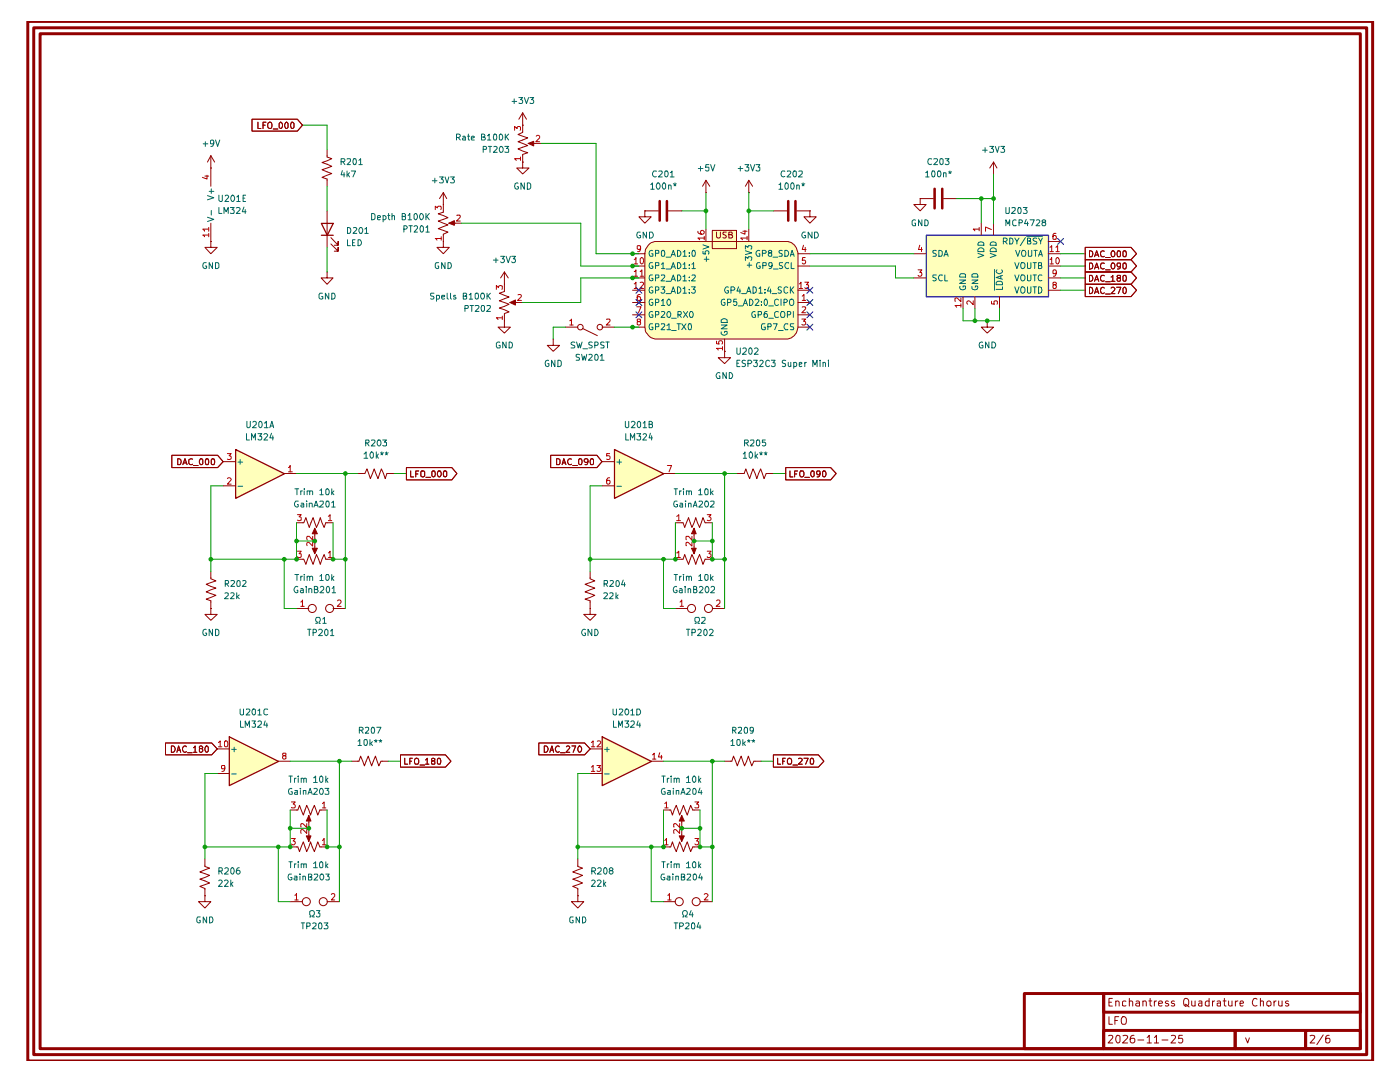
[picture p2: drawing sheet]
<svg xmlns="http://www.w3.org/2000/svg" width="279mm" height="216mm" viewBox="0 0 279 216" stroke-linecap="round" stroke-linejoin="round" font-family="sans-serif">
<path d="M5.5 4.3h268.4v207.4h-268.4zM6.7 5.5h266.1v204.9h-266.1zM8 6.7h263.5v202.6h-263.5zM204.4 198.2h15.9v11.1h-15.9zM220.3 198.2h51.2v3.8h-51.2zM220.3 205.6h26.2v3.7h-26.2zM246.5 205.6h14.1v3.7h-14.1zM260.6 205.6h10.9v3.7h-10.9z" fill="none" stroke="#910000" stroke-width=".59"/>
<g fill="none" stroke="#910000" stroke-width=".2">
<path d="M221.3 200h.5M222 199.2h-.7v1.5h.7M222.7 199.9l.1-.1a.36 .36 0 0 1 .6 .2v.7M222.7 199.7v1M224.7 199.8l-.4-.1-.3 .2v.8h.7M225.4 199.9l.2-.2 .4 .1 .1 .9M225.4 199.2v1.5M226.7 199.8h.6l.1 .9M228.1 199.9l.2-.2 .4 .1 .1 .9M228.1 199.7v1M229.3 199.7h.6M229.5 199.2v1.4l.4 .1"/>
<path d="M230.4 199.7v1M230.8 199.7h-.2l-.2 .4M233.2 199.8l-.5-.1-.1 .4 .6 .2 .1 .3-.3 .1h-.4M234.4 199.8l-.4-.1-.2 .4 .5 .1 .1 .4-.1 .1h-.5M236.4 199.3a.54 .54 0 0 1 .8 .4v.9l-.4 .1-.5-.1a1.38 1.38 0 0 1 .1-1.3zM237.8 199.7v.9l.3 .1h.4M238.5 199.7v1M239.3 199.8h.6v.9M241.3 199.8l-.4-.1-.4 .4 .1 .6h.7M241.3 199.2v1.5M242 199.7v1M242.4 199.7l-.4 .4"/>
<path d="M242.9 199.8h.6l.1 .9M244.1 199.7h.6M244.3 199.2v1.4l.4 .1M245.2 199.7v.9l.2 .1h.5M245.9 199.7v1M246.5 199.7v1M247.1 199.7l-.4 .1-.2 .3M250.9 199.4l-.3-.2a.77 .77 0 0 0-.7 .8 .77 .77 0 0 0 .7 .7h.3M251.5 199.9l.2-.2 .4 .1v.9M251.5 199.2v1.5M252.9 199.9l.3-.2 .4 .2v.8h-.7zM254.3 199.7v1"/>
<path d="M254.7 199.7l-.4 .4M255.2 199.7v.9l.2 .1h.5M255.9 199.7v1M257.1 199.8a.35 .35 0 0 0-.3-.1 .35 .35 0 0 0-.3 .4l.7 .4-.2 .2h-.5M221.2 206.7l.6-.1a.36 .36 0 0 1 .2 .6l-.9 .9h1M221.3 202.9v1.5h.7M222.5 203.6h.5M222.8 206.7l.4-.1 .3 .2v1l-.3 .3-.4-.2-.1-.4zM223.3 202.9h-.8v1.5M223.9 203.1l.2-.2h.4a1.03 1.03 0 0 1 0 1.5h-.5a1.18 1.18 0 0 1-.1-1.3zM224.1 206.7h.9v.3l-1 1.1h1M226.3 206.6h-.2a.55 .55 0 0 0-.5 .6v.6l.1 .2 .4 .1 .4-.3-.2-.6h-.6l-.1 .2"/>
<path d="M227.1 207.5h1.2M227.4 200.2h-.5l-.2 .2v.2l.2 .1h.5M228.9 207l.5-.4v1.5M228.9 208.1h.9M230.4 207l.4-.4v1.5M230.4 208.1h.8M231.2 200.2h.8l-.1-.4-.4-.1-.3 .3 .1 .7h.6M231.9 207.5h1.2M233.8 206.7h.7l.1 .3-.9 1.1h.9M236 206.6h-.7l-.1 .7h.8a.6 .6 0 0 1-.2 .8h-.4l-.2-.2M236.5 200.4l.3 .1 .5 .4M239.9 200.2h-.5l-.2 .2 .2 .3h.5"/>
<path d="M243.6 200.2h-.7v.5h.7M247.5 200.2h.7l-.2-.5-.4 .1-.1 .8 .1 .1h.5M248.6 207.1l.4 1 .3-1M261.5 206.7l.5-.1 .4 .2-.1 .4-.8 .9h.9M264.1 206.5l-1.3 1.9M265.3 206.6l-.5 .1-.2 .2v1l.2 .2 .5-.2 .1-.5-.1-.2h-.6l-.1 .2"/>
</g>
<g fill="#ffb">
<path d="M45.7 147l9.8 4.9-9.8 4.8z"/>
<path d="M122.6 89.7l9.8 4.8-9.8 4.9z"/>
<path d="M129.4 48.9l.6-.5 .7-.2h26.5l1 .4a2.35 2.35 0 0 1 1.1 1.9v14.9a2.7 2.7 0 0 1-2.1 2.2h-26.5a2.7 2.7 0 0 1-2-2.2v-14.9a2.35 2.35 0 0 1 .7-1.6z"/>
<path d="M142.2 46h4.8v3.6h-4.8z"/>
<path d="M184.8 46.9h24.4v12.3h-24.4z"/>
<path d="M120.1 147l9.9 4.9-9.9 4.8z"/>
<path d="M47 89.7l9.7 4.8-9.7 4.9z"/>
</g>
<path d="M59.2 161.6h.2l.4-.9 .7 1.9 .7-1.9 .8 1.9 .7-1.9 .7 1.9 .4-1h.3" fill="none" stroke="#910000" stroke-width=".2"/>
<path d="M61.6 162.7l.5 1.1h-1z" fill="#910000"/>
<g fill="none" stroke="#910000" stroke-width=".2">
<path d="M33 148.3h9.2l1.1 1.1-1.1 1.2h-9.2zM34.2 148.8a.65 .65 0 0 1 .8 .7 .65 .65 0 0 1-.8 .6zM35.3 150.1l.3-1.3 .5 1.3M35.4 149.7h.6M37.2 149l-.2-.2a.64 .64 0 0 0-.6 .7 .64 .64 0 0 0 .6 .6l.2-.2M37.4 150.2h1M38.6 149.2l.3-.4v1.3M38.6 150.1h.7M40 149.4l-.2-.1 .2-.5h.2l.3 .3-.2 .3h-.3l-.2 .1v.4l.2 .2h.2l.3-.2v-.3l-.3-.2M41.1 148.9l.2-.1 .3 .3v.8l-.3 .2a.71 .71 0 0 1-.2-1.2zM43.3 154.3h2.4M43.3 149.4h2.4"/>
<path d="M55.5 151.9h2.4M57.9 161.6h1.3M59.2 169h.2l.4 .9 .7-1.9 .7 1.9 .8-1.9 .7 1.9 .7-1.9 .4 1h.3M61.6 162.7l.5 1.1h-1zM61.6 163.1v2.2M64.1 161.6h1.2"/>
</g>
<path d="M43.6 148.2l.3-.4v1.2M43.6 149h.7M44.9 153.2l-.1 .2h-.5v-.7h.5l.1 .2-.2 .9-.4 .1M44.9 147.9l.3-.1a.86 .86 0 0 1 .1 1.2h-.3l-.2-.2zM56.6 150.8l-.2-.3 .1-.2h.5l.1 .4-.3 .1a.35 .35 0 0 0-.4 .4 .35 .35 0 0 0 .6 .2l.1-.5-.3-.1M58.2 160h.7l-.4 .4 .4 .3v.3l-.1 .2-.6-.1M61.2 164.3v.8l-.8-.8-.4 .1 .1 .6M64.3 160.4l.4-.4v1.2M64.3 161.2h.7" fill="none" stroke="#b90000" stroke-width=".2"/>
<path d="M45.8 147l9.8 4.9-9.8 4.9z" fill="none" stroke="#910000" stroke-width=".25"/>
<path d="M46.2 154.4h1M46.2 149.5h1M46.7 149.1v.9" fill="none" stroke="#006665" stroke-width=".2"/>
<path d="M61.1 166.8h1l-.5 1.1z" fill="#910000"/>
<g fill="none" stroke="#910000" stroke-width=".2">
<path d="M144.6 70.1v1.3h1.2l-1.2 1.2-1.3-1.2h1.3M144.6 70.1h.1M147 94.5h1.5l.3-.9 .8 1.9 .7-1.9 .7 1.9 .8-1.9 .7 1.9 .4-1h1.4M156.8 93.3h9l1.1 1.2-1.1 1.3h-9zM157.6 94v1.2h.6M158.6 94.6h.4M159.2 94h-.6v1.2M159.8 94h.5a.77 .77 0 0 1-.2 1.2h-.2a.86 .86 0 0 1-.1-1.2zM160.6 95.2h.9M162 94h.3l.2 .1v.8l-.4 .3a.84 .84 0 0 1-.1-1.2zM163.7 94.5l-.3 .2h-.3v-.7h.5l.1 .1-.2 1-.4 .1M164.2 94.1l.1-.1 .4 .1a.66 .66 0 0 1-.3 1.1l-.2-.3z"/>
<path d="M42.1 114v1.5l1 .4-2 .7 2 .7-2 .8 2 .7-2 .7 1 .4v1.5M136.1 111.6h.2l.4-.9 .7 1.9 .7-1.9 .8 1.9 .7-1.9 .7 1.9 .4-1h.2M42.1 121.4v1.2h1.2l-1.2 1.2-1.2-1.2h1.2M42.1 121.4h.1M59.2 121.4h2.4M66.5 121.4h2.4M134.8 121.4h2.4M142.2 121.4h2.4M70.2 151.9h1.4l.4-1 .7 1.9 .8-1.9 .7 1.9 .7-1.9 .7 1.9 .4-.9h1.5M79.9 150.6h9l1.1 1.3-1.1 1.2h-9zM80.8 151.3v1.2h.6M81.8 151.9h.3"/>
<path d="M82.3 151.3h-.5v1.2M82.8 151.5l.3-.2 .3 .1a.87 .87 0 0 1 0 1.1h-.5l-.2-.4zM83.8 152.7h1M84.9 151.6l.4-.3v1.2M84.9 152.5h.7M86.4 151.8l-.3-.2a.42 .42 0 0 1 .7-.2l-.1 .3a.51 .51 0 0 0-.5 .2 .51 .51 0 0 0 0 .6l.6-.1v-.4l-.3-.2M87.4 151.4l.3-.1a.86 .86 0 0 1 .1 1.2h-.3l-.2-.2zM144.6 151.9h1.4l.4-1 .8 1.9 .7-1.9 .7 1.9 .8-1.9 .6 1.9 .5-.9h1.4M154.3 150.6h9l1.1 1.3-1.1 1.2h-9zM155.2 151.3v1.2h.6M156.2 151.9h.3M156.7 151.3h-.5v1.2"/>
<path d="M157.2 151.5l.3-.2 .3 .1a.87 .87 0 0 1 0 1.1h-.5l-.2-.4zM158.2 152.7h1M159.3 151.4l.6-.1 .2 .3-.8 .9h.8M160.4 151.3h.9l-.5 1.2M161.8 151.4l.3-.1a.86 .86 0 0 1 .1 1.2h-.3l-.2-.2zM40.9 178.7v1.2h1.2l-1.2 1.3-1.3-1.3h1.3M40.9 178.7h.1M40.9 171.4v1.5l.9 .3-1.9 .8 1.9 .7-1.9 .7 1.9 .8-1.9 .7 1 .4v1.4M57.9 169h1.3M57.9 179.9h2.5M61.1 166.8h1l-.5 1.1zM61.6 165.3v2.2"/>
<path d="M64.1 169h1.2M65.3 179.9h2.4"/>
<circle cx="62.3" cy="121.4" r=".8"/>
<circle cx="65.8" cy="121.4" r=".8"/>
<circle cx="138" cy="121.4" r=".8"/>
<circle cx="141.4" cy="121.4" r=".8"/>
<circle cx="61.1" cy="179.9" r=".8"/>
<circle cx="64.5" cy="179.9" r=".8"/>
</g>
<g fill="none" stroke="#b90000" stroke-width=".2">
<path d="M67.4 119.9l.4-.2 .2 .1 .1 .3-.8 .9h.8M143 119.9l.2-.2h.3l.2 .2v.4l-.8 .7h.8M60 120.1l.4-.4v1.3M60 121h.7M135.7 120.1l.4-.4v1.3M135.7 121h.7M58.2 167.3h.7l-.4 .5 .3 .1 .1 .4-.2 .3h-.4l-.1-.2M58.8 178.6l.4-.3v1.3M58.8 179.6h.7M61.2 165.5v.8l-.8-.8-.4 .2 .1 .6M64.3 167.7l.4-.4v1.3M64.3 168.6h.7"/>
<path d="M66.1 178.5l.2-.2h.3l.2 .2v.3l-.7 .8h.7"/>
</g>
<path d="M138 109.4h.9l-.4 1.1z" fill="#910000"/>
<path d="M134.8 111.6h1.3M136.1 104.3h.2l.4 .9 .7-1.9 .7 1.9 .8-1.9 .7 1.9 .7-1.9 .4 1h.2M138 109.4h.9l-.4 1.1zM138.5 107.9v2.3M140.9 111.6h1.3" fill="none" stroke="#910000" stroke-width=".2"/>
<path d="M135 110.3h.2l.3-.3v1.3M135 111.3h.8M138.1 108.2v.8l-.9-.8-.3 .1 .1 .6M141.1 110h.8l-.4 .5 .4 .2v.3l-.3 .3h-.3l-.2-.2" fill="none" stroke="#b90000" stroke-width=".2"/>
<path d="M138.5 105.4l.4 1.1h-.9z" fill="#910000"/>
<g fill="none" stroke="#910000" stroke-width=".2">
<path d="M126.2 50.6h2.5M126.2 53.1h2.5M126.2 55.5h2.5M126.2 57.9h2.5M128.7 42.1v1.2h1.3l-1.3 1.2-1.2-1.2h1.2M128.7 42.1h.1M129.4 48.9l.6-.5 .7-.2h26.5l1 .4a2.35 2.35 0 0 1 1.1 1.9v14.9a2.7 2.7 0 0 1-2.1 2.2h-26.5a2.7 2.7 0 0 1-2-2.2v-14.9a2.35 2.35 0 0 1 .7-1.6zM140.9 45.7v2.5M142.2 46h4.8v3.6h-4.8zM143 46.3v.9l.3 .3 .4-.1 .1-.2v-.9M144.9 46.3h-.5v.5l.5 .2v.2l-.2 .3-.4-.1M145.5 46.8h.5l.1-.3-.1-.2h-.5v1.2h.5l.1-.1 .1-.3-.3-.3"/>
<path d="M149.4 45.7v2.5M159.3 50.6h2.3M159.3 53.1h2.3M159.3 57.9h2.3M161.6 42.1v1.2h1.3l-1.3 1.2-1.2-1.2h1.2M161.6 42.1h.1M126.2 60.4h2.5M126.2 62.8h2.5M126.2 65.3h2.5M144.6 67.6v2.5M159.3 60.4h2.3M159.3 62.8h2.3"/>
<path d="M159.3 65.3h2.3M34.3 90.8h9.1l1.1 1.3-1.1 1.2h-9.1zM35.5 91.5a.66 .66 0 0 1 .6 .5 .66 .66 0 0 1-.2 .7h-.4zM36.5 92.7l.4-1.2 .4 1.2M36.6 92.4h.6M38.4 91.6l-.3-.1-.4 .3v.7l.2 .2 .5-.1M38.6 92.9h.9M40 91.6l.2-.1 .3 .3v.7l-.2 .2-.3-.1a.78 .78 0 0 1 0-1zM41.1 91.6l.3-.1a.86 .86 0 0 1 .1 1.2l-.4-.1zM42.2 91.6l.3-.1a.77 .77 0 0 1 .2 1.2h-.4l-.1-.2zM120.1 92.1h2.5M120.1 96.9h2.5"/>
<path d="M132.4 94.5h2.4M60.4 111.6h.2l.4 1 .7-1.9 .8 1.9 .7-1.9 .7 1.9 .8-1.9 .3 .9h.3M134.8 104.3h1.3M138.5 105.4l.4 1.1h-.9zM138.5 105.7v2.2M140.9 104.3h1.3"/>
</g>
<g fill="none" stroke="#b90000" stroke-width=".2">
<path d="M126.6 51.8l.3-.4v1.3M126.6 54.2l.3-.4v1.3M126.6 56.6l.3-.3v1.3M126.6 52.7h.7M126.6 55.1h.7M126.6 57.6h.7M127.8 58.8h-.3l-.3 .2v.9h.6v-.6l-.4-.1-.2 .2M127.8 54.2l.3-.4v1.3M127.8 56.4l.4-.1 .2 .3-.7 1h.7M127.8 55.1h.6M127.8 49.5l-.2 .3-.3-.1-.1-.6 .6-.1v.2l-.1 .9-.4 .1M128 51.4a.68 .68 0 0 1 .5 .6 .68 .68 0 0 1-.5 .7l-.2-.3v-.8z"/>
<path d="M139.3 46.1a.72 .72 0 0 0 .5 .6 .72 .72 0 0 0 .7-.2v-.3l-.2-.2h-.3l-.2 .2 .1 .5h.1M140.5 47.5h-1.2l.3 .3M140.5 47.2v.6M148.3 46.1h.8M148.7 46v.7l-.9-.3M149.1 47.5h-1.3l.4 .3M149.1 47.2v.6M159.5 56.6l.4-.3v1.3M159.5 57.6h.7M160.1 59.1l.3-.3v1.1M160.1 59.9h.7M160.4 48.9l-.3 .9h.8"/>
<path d="M160.6 56.3h.8l-.4 .5h.3l.1 .2-.1 .5-.5 .1-.2-.2M160.7 51.4h-.5l-.1 .6h.6v.6l-.4 .1-.2-.2M160.7 49.4v.8M127.1 61.2h.8l-.5 1.2M127.4 64.2l-.2-.2v-.2l.6-.1v.4l-.6 .2 .1 .5a.36 .36 0 0 0 .5-.2v-.4h-.2M143 68.1v.5l.5 .1v-.6h.6v.6M144.2 69.5h-1.2l.3 .3M144.2 69.2v.6M160 63.7h.8l-.4 .4 .3 .1 .1 .1-.1 .5h-.7M160.1 61.3l.6-.1 .1 .4-.8 .8h.8M121.7 90.5h-.6v.5l.4-.1 .3 .3-.1 .4h-.6M121.7 95.3l-.5 .1-.1 .3v.7l.1 .2 .5-.1v-.7h-.5l-.1 .2"/>
<path d="M133.2 92.9h.8l-.5 1.2M135 103l.5-.3v1.2M135 103.9h.8M138.1 107v.8l-.7-.8-.5 .1 .1 .6M141.1 102.7h.8l-.4 .4 .4 .3-.1 .4h-.7"/>
</g>
<path d="M122.6 89.7l9.9 4.8-9.9 4.9z" fill="none" stroke="#910000" stroke-width=".25"/>
<g fill="none" stroke="#006665" stroke-width=".2">
<path d="M130.2 59.8l-.1-.1a.64 .64 0 0 0-.6 .6 .64 .64 0 0 0 .5 .7l.3-.2v-.4h-.3M130.2 50h-.1a.66 .66 0 0 0-.6 .4 .66 .66 0 0 0 .3 .7h.5v-.5h-.3M130.2 52.4h-.4a.61 .61 0 0 0-.3 .8 .61 .61 0 0 0 .8 .3v-.4h-.3M130.2 54.9h-.4a.67 .67 0 0 0-.3 .6 .67 .67 0 0 0 .5 .5h.3v-.5h-.3M130.2 57.3l-.1-.1a.64 .64 0 0 0-.6 .6 .64 .64 0 0 0 .5 .7l.3-.2v-.3h-.3M130.8 50.5h.6l.1-.5h-.7v1.1M130.8 53h.6l.1-.5-.7-.1v1.2M130.8 55.5l.7-.1v-.5h-.7v1.1M130.8 57.9l.7-.1v-.4l-.2-.2h-.5v1.3M131.9 57.2h.8l-.5 .5 .4 .1 .1 .2-.1 .4-.5 .1-.2-.2M132 52.7l.3-.3v1.2M132 54.9h.6l.1 .3-.8 .8h.8"/>
<path d="M132 53.6h.7M132.1 50h.3a.86 .86 0 0 1 .1 1.1h-.3l-.2-.1zM132.9 51.3h1M132.9 53.7h1M132.9 56.1h1M132.9 58.6h1M133.4 59.7a.68 .68 0 0 1 .5 .6 .68 .68 0 0 1-.5 .7 .75 .75 0 0 1 0-1.3zM133.9 51.1l.5-1.1 .4 1.1M133.9 53.6l.5-1.2 .4 1.2M133.9 56l.5-1.1 .4 1.1M133.9 58.5l.5-1.3 .4 1.3M134 50.8h.6"/>
<path d="M134 53.3h.6M134 55.7h.6M134 58.2h.6M135.2 50a.66 .66 0 0 1 .7 .4 .66 .66 0 0 1-.3 .7h-.4zM135.2 52.4h.4a.66 .66 0 0 1 .3 .8 .66 .66 0 0 1-.7 .4zM135.2 54.9h.4a.66 .66 0 0 1 .3 .7 .66 .66 0 0 1-.7 .4zM135.2 57.2a.64 .64 0 0 1 .7 .7 .64 .64 0 0 1-.7 .6zM136.3 50.3l.4-.3v1.1M136.3 52.7l.4-.3v1.2M136.3 55.2l.4-.3v1.1M136.3 57.6h.2l.2-.4v1.3M136.3 51.1h.7"/>
<path d="M136.3 53.6h.7M136.3 56h.7M136.3 58.5h.7M137.6 51.1h.1M137.6 50.4v.1M137.6 53.5v.1M137.6 52.8v.2M137.6 56h.1M137.6 55.3v.1M137.6 58.3v.2M137.6 57.7v.1M138 57.2h.8l-.5 .5 .4 .1v.6l-.5 .1-.2-.2"/>
<path d="M138.1 52.7l.3-.3v1.2M138.1 54.9h.6l.1 .3-.8 .8h.8M138.1 53.6h.7M138.2 50h.3a.86 .86 0 0 1 .1 1.1h-.4zM140.3 50.1v.5l.5 .1v-.6h.6v.6M140.3 48.9l1.2 .4-1.2 .4M140.5 51.7h1M141 51.2v1M144.6 59.8l-.1-.1a.64 .64 0 0 0-.6 .6 .64 .64 0 0 0 .5 .7l.3-.2v-.4h-.3M145.4 57.3l-.2-.1a.6 .6 0 0 0-.6 .7 .6 .6 0 0 0 .8 .5v-.4h-.3M145.9 57.9l.7-.1v-.3l-.2-.3h-.5v1.3M147 59.7h-.5l-.1 .6 .6-.1v.7l-.4 .1-.2-.2"/>
<path d="M147.4 57.2l-.3 .9h.7M147.7 57.7v.8M148 58.6h.9M148.8 52v-.8l.5 .4 .1-.4h.5l.1 .2-.1 .6M148.8 50l1.2 .5-1.2 .3M148.8 49.7v-.7l.5 .4 .1-.4h.5l.1 .2v.3l-.1 .2M149 58.5l.4-1.3 .5 1.3M149.1 52.9h.9M149.2 58.2h.6M149.5 52.4v.9M149.6 59.7a.64 .64 0 0 1 .7 .6 .64 .64 0 0 1-.7 .7zM150.3 57.2a.64 .64 0 0 1 .7 .7 .64 .64 0 0 1-.7 .6z"/>
<path d="M150.7 59.9l.2-.2h.3l.3 .2-.8 1.1h.8M151.5 57.6l.3-.4v1.3M151.5 58.5h.6M151.6 50a.61 .61 0 0 0-.7 .4 .61 .61 0 0 0 .2 .7h.5v-.5h-.1M151.6 52.4h-.4a.61 .61 0 0 0-.2 .8 .61 .61 0 0 0 .7 .3v-.4h-.2M152.1 50.5h.6l.2-.1-.1-.4h-.7v1.1M152.2 53h.6l.1-.5-.7-.1v1.2M152.7 58.3v.2M152.7 57.7v.1M152.7 59.7a.68 .68 0 0 1 .5 .6 .68 .68 0 0 1-.5 .7l-.2-.5 .1-.6zM153.5 57.2l-.3 .9h.7M153.6 50.5l-.3-.3 .3-.2h.4v.4a.48 .48 0 0 0-.5 .2 .48 .48 0 0 0 0 .5h.5v-.6h-.2"/>
<path d="M153.8 57.7v.8M154.1 52.9l-.3 .3-.3-.1v-.7h.5l.1 .2-.2 .9-.4 .1M154.1 58.6h.9M154.3 51.3h.9M154.3 53.7h1M155.4 59.9l-.5-.2-.3 .3v.6l.2 .3 .3 .1 .3-.2M155.9 59.7v1.3M156 57.3h-.6v.5l.5 .2 .1 .3-.3 .2-.4-.1M156.1 50h-.6v.5a.47 .47 0 0 1 .5 .1 .47 .47 0 0 1 0 .5h-.6M156.2 52.4l-.7 .1v.3l.7 .5-.2 .3-.5-.1M156.6 50a.66 .66 0 0 1 .8 .3 .66 .66 0 0 1-.3 .8h-.5zM157.2 57.4l-.4-.2-.3 .4v.7l.3 .2 .4-.2"/>
<path d="M157.4 52.5l-.5-.1a.61 .61 0 0 0-.2 .8 .61 .61 0 0 0 .7 .3M157.6 59.9l.3-.2 .3 .1a.77 .77 0 0 1-.1 1.2l-.4-.1a.92 .92 0 0 1-.1-1zM157.7 51.1l.4-1.1 .4 1.1M157.7 57.2v1.3M157.8 50.8h.6M157.9 52.4v1.2h.6M157.9 57.8l.5 .7M158.4 57.2l-.7 .8M130.2 62.2l-.1-.1a.66 .66 0 0 0-.6 .5 .66 .66 0 0 0 .3 .7l.5-.1v-.4h-.3M130.2 64.6h-.4l-.2 .2-.1 .5 .3 .5 .5-.1v-.4h-.3M130.8 60.4h.5l.2-.2v-.3l-.2-.2h-.5v1.3M130.8 62.8h.5l.2-.1v-.5l-.7-.1v1.2"/>
<path d="M130.8 65.2h.6l.1-.5-.7-.1v1.2M132 60l.3-.3v1.3M132 62.2l.4-.1 .3 .4-.8 .8h.8M132 64.7l.6-.1 .1 .3-.8 .9h.8M132 61h.7M133.1 64.9l.4-.3v1.2M133.1 65.8h.8M133.3 62.2l.2-.1a.84 .84 0 0 1 .2 1.2h-.4a.78 .78 0 0 1 0-1.1zM134 63.5h1M134 66h1M135.1 64.6h.7M135.3 62.8l.6-.1v-.5l-.6-.1v1.2"/>
<path d="M135.5 64.6v1.2M135.6 62.8l.4 .5M136.1 64.6l.8 1.2M136.4 62.1l.8 1.2M136.9 64.6l-.8 1.2M137.2 62.1l-.8 1.2M137.5 64.6l.4 .1 .1 .7-.2 .4-.4-.1-.1-.7zM137.8 62.2l.2-.1a.84 .84 0 0 1 .2 1.2l-.4-.1a.78 .78 0 0 1 0-1zM143.9 66.2v.4l.3 .2 .4 .1 .5-.3-.1-.5h-.4v.3M143.9 64.9h1.2l-1.2 .7h1.2M143.9 63.8l.5-.2 .5 .1 .2 .1v.5h-1.2zM145.2 60.4h.5l.2-.2v-.3l-.2-.2h-.5v1.3"/>
<path d="M147.3 61h1M148.3 61l.5-1.3 .4 1.3M148.5 60.5h.5M150.7 62.2l-.1-.1a.66 .66 0 0 0-.6 .5 .66 .66 0 0 0 .3 .7l.5-.1v-.4h-.3M151.3 62.8h.5l.2-.1v-.5l-.7-.1v1.2M152 60.8v.2M152 60.2v.1M152.7 64.6h-.6l-.1 .3v.6l.1 .3 .6-.1v-.4h-.2M153.1 62.1l-.4 .1-.2 .5 .1 .6h.5v-.6l-.4-.1-.2 .2M153.2 65.2h.6v-.6h-.6v1.2M153.4 61h.9M153.4 63.5h.9"/>
<path d="M154.3 64.6h.8l-.5 1.2M155.4 62.2h-.1a.45 .45 0 0 0-.7 .2v.7l.2 .2 .6-.1M155.4 66h.9M156 62.1a.46 .46 0 0 1 .6 .5l-.1 .7h-.5a.86 .86 0 0 1 0-1.2zM156.5 60.4h.4l.2-.5-.2-.2h-.4v1.3M157.1 62.8l.6-.1v-.5l-.6-.1v1.2M157.2 64.7l-.5-.1-.2 .5 .2 .7 .5-.1M158.3 62.1v1.2M158.4 64.6l-.7 .1v.3l.7 .4-.1 .4h-.6M123.1 92.2h.9M123.1 97h.9M123.6 91.7v.9"/>
</g>
<path d="M62.3 109.4h1l-.5 1.1z" fill="#910000"/>
<path d="M59.2 111.6h1.2M60.4 104.3h.2l.4-1 .7 1.9 .8-1.9 .7 1.9 .7-1.9 .8 1.9 .3-.9h.3M62.3 109.4h1l-.5 1.1zM62.8 107.9v2.3M65.3 111.6h1.2" fill="none" stroke="#910000" stroke-width=".2"/>
<path d="M59.4 110h.7l-.4 .5 .4 .1v.5l-.2 .2h-.4l-.1-.2M62.4 108.2v.8l-.8-.8-.4 .3 .1 .4M65.5 110.3l.4-.3v1.3M65.5 111.3h.7" fill="none" stroke="#b90000" stroke-width=".2"/>
<path d="M62.8 105.4l.5 1.1h-1z" fill="#910000"/>
<g fill="none" stroke="#910000" stroke-width=".2">
<path d="M149.4 38.4h.1M149.4 36l-.6 1.2M149.4 36l.8 1.2M149.4 36v2.4M183.6 39.6v1.2h-1.2l1.2 1.3 1.2-1.3h-1.2M183.6 39.6h.1M183.6 39.6h2.7M188.3 39.6h2.6M198.3 34.7h.1M198.3 32.3l-.8 1.2M198.3 32.3l.7 1.2M198.3 32.3v2.4"/>
<path d="M154.3 42.1h2.8M159 42.1h2.6M182.4 55.5h2.4M182.4 50.6h2.4M192.2 59.2v2.4M194.6 59.2v2.4M195.8 44.5v2.4M198.3 44.5v2.4M199.5 59.2v2.4M209.2 55.5h2.5M209.2 50.6h2.5M209.2 48.2h2.5"/>
<path d="M209.2 57.9h2.5M209.2 53.1h2.5M216.6 49.4h9.1l1.1 1.2-1.1 1.2h-9.1zM216.6 51.8h9.1l1.1 1.3-1.1 1.2h-9.1zM216.6 56.7h9.1l1.1 1.2-1.1 1.3h-9.1zM216.6 54.3h9.1l1.1 1.2-1.1 1.2h-9.1zM217.4 50a.66 .66 0 0 1 .7 .5 .66 .66 0 0 1-.3 .7h-.4zM217.4 52.5h.4a.66 .66 0 0 1 .3 .7 .66 .66 0 0 1-.7 .5zM217.4 57.3a.64 .64 0 0 1 .7 .7 .64 .64 0 0 1-.7 .6zM217.4 54.9h.4a.66 .66 0 0 1 .3 .8 .66 .66 0 0 1-.7 .4zM218.4 51.2l.5-1.2 .4 1.2M218.4 53.7l.5-1.2 .4 1.2"/>
<path d="M218.4 58.6l.5-1.3 .4 1.3M218.4 56.1l.5-1.2 .4 1.2M218.6 50.9h.5M218.6 53.3h.5M218.6 58.3h.5M218.6 55.8h.5M220.4 50.1l-.3-.1a.67 .67 0 0 0-.5 .5 .67 .67 0 0 0 .3 .7l.5-.1M220.4 52.6l-.5-.1a.61 .61 0 0 0-.3 .8 .61 .61 0 0 0 .8 .3M220.4 57.5l-.3-.2a.65 .65 0 0 0-.5 .7 .65 .65 0 0 0 .5 .6l.3-.2M220.4 55l-.5-.1a.61 .61 0 0 0-.3 .8 .61 .61 0 0 0 .8 .3M220.6 51.4h1M220.6 53.8h1"/>
<path d="M220.6 58.7h1M220.6 56.2h1M221.7 57.5l.2-.2h.3l.3 .3-.1 .3-.7 .7h.8M221.7 55.3l.4-.4v1.2M221.7 56.1h.8M221.9 50.1h.3a.67 .67 0 0 1 0 1.1l-.3-.1a.78 .78 0 0 1 0-1zM221.9 52.5h.2a.62 .62 0 0 1 .4 .6 .62 .62 0 0 1-.4 .6 .84 .84 0 0 1-.2-1.2zM222.8 57.3h.9l-.5 1.3M223 50.1l.4-.1 .2 .3v.8l-.2 .1-.4-.1zM223.2 55.5l-.3-.3 .1-.3h.5l.1 .4-.2 .2h-.4l-.1 .1v.3l.3 .2 .4-.1v-.5h-.2M223.6 53l-.2 .3-.4-.1v-.7l.6 .1v.8l-.3 .3h-.3M224.1 52.7l.2-.2h.3a.86 .86 0 0 1-.1 1.2l-.3-.1-.1-.2z"/>
<path d="M224.1 55.1l.2-.2h.3a.91 .91 0 0 1-.1 1.2l-.3-.1-.1-.1zM224.2 50.1l.3-.1a.86 .86 0 0 1 .1 1.2h-.3l-.2-.1zM224.4 57.3a.68 .68 0 0 1 .4 .7 .68 .68 0 0 1-.4 .6l-.3-.3v-.7zM197 64v1.3h1.3l-1.3 1.2-1.2-1.2h1.2M197 64h.1M59.2 104.3h1.2M62.8 105.4l.5 1.1h-1zM62.8 105.7v2.2M65.3 104.3h1.2M117.8 114v1.5l.9 .4-1.9 .7 1.9 .7-1.9 .8 1.9 .7-1.9 .7 1 .4v1.5M117.8 121.4v1.2h1.2l-1.2 1.2-1.3-1.2h1.3M117.8 121.4h.1"/>
<path d="M117.8 149.4h2.3M117.8 154.3h2.3M130 151.9h2.4M115.3 178.7v1.2h1.2l-1.2 1.3-1.3-1.3h1.3M115.3 178.7h.1M115.3 171.4v1.5l.9 .3-1.9 .8 1.9 .7-1.9 .7 1.9 .8-1.9 .7 1 .4v1.4M133.6 161.6h.3l.3 1 .8-1.9 .6 1.9 .8-1.9 .8 1.9 .6-1.9 .5 .9h.2"/>
</g>
<g fill="none" stroke="#b90000" stroke-width=".2">
<path d="M183.2 53.8h.8l-.4 .6h.3v.6l-.5 .1-.2-.2M183.6 48.9l-.3 .9h.8M183.9 49.4v.8M191.8 59.4v.8l-.9-.8-.3 .1 .1 .6M195.4 45.7h-1.2l.4 .4M195.4 45.4v.7M197.9 45.8l-1.2-.5v.8M209.5 51.8l.4-.4v1.3M209.5 49.4l.4-.4v1.2M209.5 52.7h.7M209.5 50.2h.7M210.3 56.8l-.2-.1v-.3h.6v.4h-.4l-.2 .2v.4l.2 .2 .4-.1 .1-.2v-.2l-.2-.3"/>
<path d="M210.7 46.6h-.4l-.2 .2v.9l.6 .1v-.7l-.4-.1-.2 .2M210.7 49.4l.4-.4v1.2M210.7 50.2h.7M210.8 54.4l-.1 .2-.6-.1v-.5l.2-.2 .4 .2a.85 .85 0 0 1-.2 1.1h-.3M211 51.4a.68 .68 0 0 1 .4 .6 .68 .68 0 0 1-.4 .7l-.3-.3v-.8zM191.8 61h-1.2l.3 .3M191.8 60.6v.7M194.2 60v.8l-.8-.8-.4 .1v.2l.1 .4M197.9 60.1v.5l.6 .1-.1-.6h.7l-.1 .6M59.4 102.7h.7l-.4 .4 .4 .2v.5h-.7M62.4 107v.8l-.7-.8h-.4v.7M65.5 103l.4-.3v1.2"/>
<path d="M65.5 103.9h.7M118 148.2l.4-.4v1.2M118 153.1l.4-.4v1.2M118 149h.7M118 153.9h.7M119.1 152.7h.8l-.4 .5h.3v.6h-.7M119.2 147.9l.4-.1 .3 .4-.8 .8h.8M130.2 150.6l.4-.3v1.2M130.2 151.5h.7M131.7 150.2l-.3 .8h.8M132 150.7v.8"/>
</g>
<path d="M186.5 37.7v3.9M188 37.7v3.9M157.3 40.1v3.9M158.7 40.1v3.9" fill="none" stroke="#910000" stroke-width=".51"/>
<path d="M184.9 46.9h24.4v12.3h-24.4z" fill="none" stroke="#2121b1" stroke-width=".25"/>
<g fill="none" stroke="#006665" stroke-width=".2">
<path d="M186.9 54.9h-.6l-.1 .4a.57 .57 0 0 1 .6 .7h-.6M186.9 50h-.7v.4l.7 .4-.2 .3h-.5M187.4 50l.6 .2v.7l-.1 .2h-.5zM188 54.9h-.5a.66 .66 0 0 0-.2 .7 .66 .66 0 0 0 .6 .4h.1M188.4 51.1l.4-1.1 .4 1.1M188.6 54.9v1.1h.5M188.6 50.8h.5M191.5 55.9h1.2l-1.2 .7h1.2M191.6 57.1l-.1 .1a.66 .66 0 0 0 .5 .6 .66 .66 0 0 0 .7-.2l-.1-.5h-.4v.2M191.6 54.8l.2-.2h.6l.3 .2v.5h-1.2zM194 57.1v.5a.61 .61 0 0 0 .8 .2 .61 .61 0 0 0 .3-.7h-.5v.2M194 55.9h1.2l-1.2 .7h1.2"/>
<path d="M194 54.8l.2-.2h.7l.3 .7h-1.2zM195.2 50.5l1.1 .5-1.1 .4M195.2 49.7a.72 .72 0 0 1 1.1 0v.5h-1.1zM195.3 48.3h.9l.1 .2v.4h-1.1zM197.6 50.5l1.2 .5-1.2 .4M197.7 49.7a.72 .72 0 0 1 1.1 0v.5h-1.2zM197.8 48.3h.8l.2 .2v.4h-1.2zM198.5 53.8v4.1M198.9 56.3l.2-.2h.6l.3 .2 .1 .5h-1.3zM199 53.8l-.2 .3a.65 .65 0 0 0 .6 .5 .65 .65 0 0 0 .7-.5l-.2-.3M199.7 55v.6M200.1 57.2v.5h-1.3"/>
<path d="M200.1 54.9l-1.3 .5 1.3 .3M200.2 48.2h.5l.3-.3-.1-.3-.7-.1v1.2M200.6 48.2l.4 .5M201.5 47.5a.66 .66 0 0 1 .7 .4 .66 .66 0 0 1-.3 .8h-.4zM202.5 47.5l.4 .7 .5-.7M202.5 57.2l.4 1.3 .5-1.3M202.5 54.9l.4 1.1 .5-1.1M202.5 52.4l.4 1.2 .5-1.2M202.7 50l.4 1.1 .4-1.1M202.9 48.2v.5M203.9 54.9h.4a.74 .74 0 0 1 .2 1l-.5 .1a.86 .86 0 0 1-.1-1.1zM203.9 52.4h.4a.74 .74 0 0 1 .2 1l-.5 .2a.86 .86 0 0 1-.1-1.2z"/>
<path d="M204 57.2l.3 .1a.74 .74 0 0 1 .2 1l-.5 .2a.86 .86 0 0 1 0-1.3zM204.1 50a.46 .46 0 0 1 .6 .4l-.1 .7h-.6v-.1a.82 .82 0 0 1 .1-1zM204.6 47.4l-1 1.6M204.9 47.2h3.1M205.1 48.1l.6-.1v-.4l-.6-.1v1.2h.6v-.4l-.3-.2M205.1 57.2v1.1l.1 .2 .5-.1v-.1v-1.1M205.1 54.9v1.1h.1h.5v-.2v-.9M205.1 52.4v1.1l.1 .1 .5-.1v-.2v-.9M205.2 50l.1 1.1h.5l.1-1.1M206.2 57.2h.6M206.2 54.9h.6M206.2 52.4h.6"/>
<path d="M206.3 50h.7M206.5 52.4v1.2M206.5 54.9v1.1M206.5 57.2v1.3M206.7 50v1.1M206.9 47.6h-.7v.4l.6 .2 .1 .3-.1 .2h-.6M207.3 47.5l.4 .7 .3-.7M207.3 57.2a.64 .64 0 0 1 .6 .7 .64 .64 0 0 1-.6 .6zM207.3 53h.4l.2-.2-.1-.4h-.5v1.2l.6-.1v-.3l-.2-.2M207.3 51.1l.4-1.1 .3 1.1M207.3 50.8h.6M207.7 48.2v.5"/>
<path d="M207.9 54.9h-.5a.67 .67 0 0 0-.2 .6 .67 .67 0 0 0 .5 .5h.2M120.6 149.5h1M120.6 154.4h1M121.2 149.1v.9"/>
</g>
<path d="M120.2 147l9.8 4.9-9.8 4.9z" fill="none" stroke="#910000" stroke-width=".25"/>
<path d="M136.1 162.7l.5 1.1h-1z" fill="#910000"/>
<g fill="none" stroke="#910000" stroke-width=".2">
<path d="M107.5 148.3h9.2l1.1 1.1-1.1 1.2h-9.2zM108.6 148.8a.65 .65 0 0 1 .8 .7 .65 .65 0 0 1-.8 .6zM109.7 150.1l.5-1.3 .3 1.3M109.8 149.7h.6M111.6 149l-.2-.2a.64 .64 0 0 0-.6 .7 .64 .64 0 0 0 .6 .6l.2-.2M111.8 150.2h1M113 149l.5-.2 .2 .4-.8 .9h.8M114.1 148.8h.8l-.5 1.3M115.5 148.9l.2-.1a.68 .68 0 0 1 .4 .7 .68 .68 0 0 1-.4 .6 .81 .81 0 0 1-.2-1.2zM132.4 161.6h1.2M132.4 179.9h2.4M133.6 169h.3l.3-1 .8 1.9 .6-1.9 .8 1.9 .8-1.9 .6 1.9 .5-.9h.2"/>
<path d="M136.1 162.7l.5 1.1h-1zM136.1 163.1v2.2M138.5 161.6h1.2M139.7 179.9h2.5"/>
<circle cx="135.6" cy="179.9" r=".8"/>
<circle cx="138.9" cy="179.9" r=".8"/>
</g>
<path d="M132.7 160.4l.3-.4v1.2M132.7 161.2h.6M133.3 178.6l.3-.3v1.3M133.3 179.6h.6M135.6 164.3v.8l-.8-.8-.3 .1v.6M138.7 160h.7l-.4 .4 .4 .1v.2v.5l-.7-.1M140.5 178.5l.2-.2h.4l.2 .3-.8 1h.8" fill="none" stroke="#b90000" stroke-width=".2"/>
<path d="M135.6 166.8h1l-.5 1.1z" fill="#910000"/>
<path d="M104.3 32.3v1.2h1.3l-1.3 1.2-1.2-1.2h1.2M104.3 32.3h.1M104.3 25h.1M104.3 26.2v.2l-.9 .4 1.9 .7-1.9 .8 1.9 .7-1.9 .7 1.9 .8-1 .3v.3M104.3 22.5l-.8 1.3M104.3 22.5l.8 1.3M104.3 22.5v2.5M132.4 169h1.2M135.6 166.8h1l-.5 1.1zM136.1 165.3v2.2M138.5 169h1.2" fill="none" stroke="#910000" stroke-width=".2"/>
<path d="M132.7 167.7l.3-.4v1.3M132.7 168.6h.6M135.6 165.5v.8l-.8-.8-.3 .2v.6M138.7 167.3h.7l-.4 .5 .4 .1v.2v.4l-.5 .1-.2-.2" fill="none" stroke="#b90000" stroke-width=".2"/>
<path d="M105.4 28.6l1.1-.4v.9z" fill="#910000"/>
<g fill="none" stroke="#910000" stroke-width=".2">
<path d="M104.3 25v1.2M104.3 31.1v1.2M105.4 28.6l1.1-.4v.9zM105.7 28.6h2.2M140.9 38.4h.1M140.9 36l-.7 1.2M140.9 36l.7 1.2M140.9 36v2.4M88.5 48.2v1.2h1.2l-1.2 1.2-1.3-1.2h1.3M88.5 48.2h.1M100.7 56.7h.1M100.7 57.9v.3l-1 .3 1.9 .8-1.9 .7 1.9 .7-1.9 .8 1.9 .7-.9 .4v.2"/>
<path d="M100.7 54.3l-.8 1.2M100.7 54.3l.7 1.2M100.7 54.3v2.4M128.7 42.1h2.7M133.3 42.1h2.8M44.5 96.9h2.5M44.5 92.1h2.5M56.7 94.5h2.5M71.4 94.5h1.4l.4-.9 .7 1.9 .8-1.9 .7 1.9 .7-1.9 .8 1.9 .3-1h1.5M81.1 93.3h9.1l1 1.2-1 1.3h-9.1zM82 94v1.2h.5M83 94.6h.4"/>
<path d="M83.6 94h-.6v1.2M84.2 94h.4l.2 .1v.9l-.3 .2-.5-.2v-.9zM85 95.2h.9M86.4 94h.3a.77 .77 0 0 1-.2 1.2l-.3-.3v-.8zM87.5 94l.4 .1a.66 .66 0 0 1-.3 1.1 .84 .84 0 0 1-.1-1.2zM88.6 94.1l.4-.1 .2 .1v.8a.35 .35 0 0 1-.5 .3 .35 .35 0 0 1-.2-.5zM109.9 90.8h9.2l1 1.3-1 1.2h-9.2zM111.1 91.5h.3l.4 .3v.7l-.2 .2h-.5zM112.2 92.7l.3-1.2 .4 1.2M112.3 92.4h.6M114 91.6a.61 .61 0 0 0-.7 .3 .61 .61 0 0 0 .2 .8l.5-.1M114.3 92.9h.9"/>
<path d="M115.6 91.6l.2-.1a.77 .77 0 0 1 .2 1.2h-.3l-.2-.2zM117.3 92l-.2 .3h-.3l-.2-.3 .1-.4 .4-.1 .2 .3-.1 .8-.4 .1M117.9 91.6l.3-.1 .2 .3v.7l-.1 .2-.4-.1z"/>
</g>
<path d="M102.7 26v-.8l.5 .5 .2-.5h.3l.2 .2-.1 .6M103.9 31.7h-1.2l.3 .3M103.9 31.3v.7M107 27.2l.4-.2 .3 .2v.3l-.8 .8h.8M45.4 95.5l.2-.2h.3l.2 .3-.7 1h.7M45.4 90.5h.7l-.4 .4 .4 .1v.6h-.7M57.6 93.3l.3-.4v1.2M57.6 94.1h.7" fill="none" stroke="#b90000" stroke-width=".2"/>
<path d="M131.7 40.1v3.9M133.1 40.1v3.9" fill="none" stroke="#910000" stroke-width=".51"/>
<path d="M47 89.7l9.8 4.8-9.8 4.9z" fill="none" stroke="#910000" stroke-width=".25"/>
<path d="M47.5 97h.9M47.5 92.2h.9M47.9 91.7v.9" fill="none" stroke="#006665" stroke-width=".2"/>
<path d="M101.8 60.4l1.1-.5v1z" fill="#910000"/>
<g fill="none" stroke="#910000" stroke-width=".2">
<path d="M42.1 33.5h.1M42.1 31.1l-.7 1.2M42.1 31.1l.7 1.2M42.1 31.1v6.1M50.3 23.8h9.1l1 1.2-1 1.2h-9.1zM51.5 24.4v1.3h.6M52.5 25h.4M53.1 24.4h-.6v1.3M53.5 24.6l.5-.2a.86 .86 0 0 1 0 1.3l-.3-.1a.74 .74 0 0 1-.2-1zM54.5 25.7h1M56 24.4a.68 .68 0 0 1 .4 .6 .68 .68 0 0 1-.4 .7l-.3-.3v-.8zM57 24.5l.2-.1 .3 .2v.8l-.3 .3a.71 .71 0 0 1-.2-1.2z"/>
<path d="M58.3 24.4l.4 .2v.8l-.3 .3a.75 .75 0 0 1-.1-1.3zM88.5 38.4l-.8 1.2M88.5 38.4l.7 1.2M88.5 38.4v2.4M42.1 48.2v1.2h1.2l-1.2 1.2-1.2-1.2h1.2M42.1 48.2h.1M42.1 44.5v3.7M88.5 40.8h.1M88.5 42.1v.2l-1 .4 1.9 .7-1.9 .7 1.9 .8-1.9 .7 1.9 .7-.9 .4v.2M100.7 56.7v1.2M100.7 64v1.3h1.2l-1.2 1.2-1.3-1.2h1.3M100.7 64h.1"/>
<path d="M100.7 62.8v1.2M101.8 60.4l1.1-.5v1zM102.1 60.4h2.2M110.4 67.6v1.3h1.3l-1.3 1.2-1.2-1.2h1.2M110.4 67.6h.1M112.9 65.3h2.4M116.2 65.5l3 1.5M120.1 65.3h2.5"/>
<circle cx="115.8" cy="65.3" r=".55"/>
<circle cx="119.7" cy="65.3" r=".55"/>
</g>
<g fill="none" stroke="#b90000" stroke-width=".2">
<path d="M40.9 35.1h.8M41.3 35v.7l-.9-.3M41.7 46.9h-1.2l.3 .3M41.7 45.7h-1.2l.3 .3v.1M41.7 45.4v.7M41.7 46.6v.6M99.1 57.7v-.7l.4 .4 .1-.3 .1-.1 .5 .1v.6M103.4 58.8h.4l.3 .3-.8 .8h.8M100.2 63.4h-1.1l.3 .4M100.2 63.1v.7M113.7 64l.3-.3v1.2M113.7 64.9h.7"/>
<path d="M121.1 63.8l.6-.1 .1 .3-.8 .9h.8"/>
</g>
<path d="M41.4 39l1.3 .5-1.3 .4M41.7 38.2h1M42.2 37.7v.9M41.4 43.3l1.3 .5-1.3 .4M42.2 42v.9" fill="none" stroke="#006665" stroke-width=".2"/>
<path d="M89.6 44.5l1.1-.5v1z" fill="#910000"/>
<g fill="none" stroke="#910000" stroke-width=".2">
<path d="M50.3 23.8h9.1l1 1.2-1 1.2h-9.1zM51.5 24.4v1.3h.6M52.5 25h.4M53.1 24.4h-.6v1.3M53.5 24.6l.5-.2a.86 .86 0 0 1 0 1.3l-.3-.1a.74 .74 0 0 1-.2-1zM54.5 25.7h1M56 24.4a.68 .68 0 0 1 .4 .6 .68 .68 0 0 1-.4 .7l-.3-.3v-.8zM57 24.5l.2-.1 .3 .2v.8l-.3 .3a.71 .71 0 0 1-.2-1.2zM58.3 24.4l.4 .2v.8l-.3 .3a.75 .75 0 0 1-.1-1.3zM65.3 29.9v1.4l.9 .4-1.9 .7 1.9 .8-1.9 .7 1.9 .7-1.9 .8 1 .3v1.5M65.3 54.3v1.2h1.2l-1.2 1.2-1.2-1.2h1.2M65.3 54.3h.1"/>
<path d="M65.3 42.1v7.3M66 48.7l1.5 1.4v-.7v.7h-.8M66 47.4l1.5 1.5v-.7v.7h-.8M88.5 40.8v1.3M88.5 46.9v1.3M89.6 44.5l1.1-.5v1zM89.9 44.5h2.2M216.6 49.4h9.1l1.1 1.2-1.1 1.2h-9.1zM216.6 51.8h9.1l1.1 1.3-1.1 1.2h-9.1zM216.6 56.7h9.1l1.1 1.2-1.1 1.3h-9.1zM216.6 54.3h9.1l1.1 1.2-1.1 1.2h-9.1zM217.4 50a.66 .66 0 0 1 .7 .5 .66 .66 0 0 1-.3 .7h-.4z"/>
<path d="M217.4 52.5h.4a.66 .66 0 0 1 .3 .7 .66 .66 0 0 1-.7 .5zM217.4 57.3a.64 .64 0 0 1 .7 .7 .64 .64 0 0 1-.7 .6zM217.4 54.9h.4a.66 .66 0 0 1 .3 .8 .66 .66 0 0 1-.7 .4zM218.4 51.2l.5-1.2 .4 1.2M218.4 53.7l.5-1.2 .4 1.2M218.4 58.6l.5-1.3 .4 1.3M218.4 56.1l.5-1.2 .4 1.2M218.6 50.9h.5M218.6 53.3h.5M218.6 58.3h.5M218.6 55.8h.5M220.4 50.1l-.3-.1a.67 .67 0 0 0-.5 .5 .67 .67 0 0 0 .3 .7l.5-.1"/>
<path d="M220.4 52.6l-.5-.1a.61 .61 0 0 0-.3 .8 .61 .61 0 0 0 .8 .3M220.4 57.5l-.3-.2a.65 .65 0 0 0-.5 .7 .65 .65 0 0 0 .5 .6l.3-.2M220.4 55l-.5-.1a.61 .61 0 0 0-.3 .8 .61 .61 0 0 0 .8 .3M220.6 51.4h1M220.6 53.8h1M220.6 58.7h1M220.6 56.2h1M221.7 57.5l.2-.2h.3l.3 .3-.1 .3-.7 .7h.8M221.7 55.3l.4-.4v1.2M221.7 56.1h.8M221.9 50.1h.3a.67 .67 0 0 1 0 1.1l-.3-.1a.78 .78 0 0 1 0-1zM221.9 52.5h.2a.62 .62 0 0 1 .4 .6 .62 .62 0 0 1-.4 .6 .84 .84 0 0 1-.2-1.2z"/>
<path d="M222.8 57.3h.9l-.5 1.3M223 50.1l.4-.1 .2 .3v.8l-.2 .1-.4-.1zM223.2 55.5l-.3-.3 .1-.3h.5l.1 .4-.2 .2h-.4l-.1 .1v.3l.3 .2 .4-.1v-.5h-.2M223.6 53l-.2 .3-.4-.1v-.7l.6 .1v.8l-.3 .3h-.3M224.1 52.7l.2-.2h.3a.86 .86 0 0 1-.1 1.2l-.3-.1-.1-.2zM224.1 55.1l.2-.2h.3a.91 .91 0 0 1-.1 1.2l-.3-.1-.1-.1zM224.2 50.1l.3-.1a.86 .86 0 0 1 .1 1.2h-.3l-.2-.1zM224.4 57.3a.68 .68 0 0 1 .4 .7 .68 .68 0 0 1-.4 .6l-.3-.3v-.7zM34.3 90.8h9.1l1.1 1.3-1.1 1.2h-9.1zM35.5 91.5a.66 .66 0 0 1 .6 .5 .66 .66 0 0 1-.2 .7h-.4zM36.5 92.7l.4-1.2 .4 1.2M36.6 92.4h.6"/>
<path d="M38.4 91.6l-.3-.1-.4 .3v.7l.2 .2 .5-.1M38.6 92.9h.9M40 91.6l.2-.1 .3 .3v.7l-.2 .2-.3-.1a.78 .78 0 0 1 0-1zM41.1 91.6l.3-.1a.86 .86 0 0 1 .1 1.2l-.4-.1zM42.2 91.6l.3-.1a.77 .77 0 0 1 .2 1.2h-.4l-.1-.2zM81.1 93.3h9.1l1 1.2-1 1.3h-9.1zM82 94v1.2h.5M83 94.6h.4M83.6 94h-.6v1.2M84.2 94h.4l.2 .1v.9l-.3 .2-.5-.2v-.9zM85 95.2h.9M86.4 94h.3a.77 .77 0 0 1-.2 1.2l-.3-.3v-.8z"/>
<path d="M87.5 94l.4 .1a.66 .66 0 0 1-.3 1.1 .84 .84 0 0 1-.1-1.2zM88.6 94.1l.4-.1 .2 .1v.8a.35 .35 0 0 1-.5 .3 .35 .35 0 0 1-.2-.5zM109.9 90.8h9.2l1 1.3-1 1.2h-9.2zM111.1 91.5h.3l.4 .3v.7l-.2 .2h-.5zM112.2 92.7l.3-1.2 .4 1.2M112.3 92.4h.6M114 91.6a.61 .61 0 0 0-.7 .3 .61 .61 0 0 0 .2 .8l.5-.1M114.3 92.9h.9M115.6 91.6l.2-.1a.77 .77 0 0 1 .2 1.2h-.3l-.2-.2zM117.3 92l-.2 .3h-.3l-.2-.3 .1-.4 .4-.1 .2 .3-.1 .8-.4 .1M117.9 91.6l.3-.1 .2 .3v.7l-.1 .2-.4-.1zM156.8 93.3h9l1.1 1.2-1.1 1.3h-9z"/>
<path d="M157.6 94v1.2h.6M158.6 94.6h.4M159.2 94h-.6v1.2M159.8 94h.5a.77 .77 0 0 1-.2 1.2h-.2a.86 .86 0 0 1-.1-1.2zM160.6 95.2h.9M162 94h.3l.2 .1v.8l-.4 .3a.84 .84 0 0 1-.1-1.2zM163.7 94.5l-.3 .2h-.3v-.7h.5l.1 .1-.2 1-.4 .1M164.2 94.1l.1-.1 .4 .1a.66 .66 0 0 1-.3 1.1l-.2-.3zM33 148.3h9.2l1.1 1.1-1.1 1.2h-9.2zM34.2 148.8a.65 .65 0 0 1 .8 .7 .65 .65 0 0 1-.8 .6zM35.3 150.1l.3-1.3 .5 1.3M35.4 149.7h.6"/>
<path d="M37.2 149l-.2-.2a.64 .64 0 0 0-.6 .7 .64 .64 0 0 0 .6 .6l.2-.2M37.4 150.2h1M38.6 149.2l.3-.4v1.3M38.6 150.1h.7M40 149.4l-.2-.1 .2-.5h.2l.3 .3-.2 .3h-.3l-.2 .1v.4l.2 .2h.2l.3-.2v-.3l-.3-.2M41.1 148.9l.2-.1 .3 .3v.8l-.3 .2a.71 .71 0 0 1-.2-1.2zM79.9 150.6h9l1.1 1.3-1.1 1.2h-9zM80.8 151.3v1.2h.6M81.8 151.9h.3M82.3 151.3h-.5v1.2M82.8 151.5l.3-.2 .3 .1a.87 .87 0 0 1 0 1.1h-.5l-.2-.4zM83.8 152.7h1"/>
<path d="M84.9 151.6l.4-.3v1.2M84.9 152.5h.7M86.4 151.8l-.3-.2a.42 .42 0 0 1 .7-.2l-.1 .3a.51 .51 0 0 0-.5 .2 .51 .51 0 0 0 0 .6l.6-.1v-.4l-.3-.2M87.4 151.4l.3-.1a.86 .86 0 0 1 .1 1.2h-.3l-.2-.2zM107.5 148.3h9.2l1.1 1.1-1.1 1.2h-9.2zM108.6 148.8a.65 .65 0 0 1 .8 .7 .65 .65 0 0 1-.8 .6zM109.7 150.1l.5-1.3 .3 1.3M109.8 149.7h.6M111.6 149l-.2-.2a.64 .64 0 0 0-.6 .7 .64 .64 0 0 0 .6 .6l.2-.2M111.8 150.2h1M113 149l.5-.2 .2 .4-.8 .9h.8M114.1 148.8h.8l-.5 1.3"/>
<path d="M115.5 148.9l.2-.1a.68 .68 0 0 1 .4 .7 .68 .68 0 0 1-.4 .6 .81 .81 0 0 1-.2-1.2zM154.3 150.6h9l1.1 1.3-1.1 1.2h-9zM155.2 151.3v1.2h.6M156.2 151.9h.3M156.7 151.3h-.5v1.2M157.2 151.5l.3-.2 .3 .1a.87 .87 0 0 1 0 1.1h-.5l-.2-.4zM158.2 152.7h1M159.3 151.4l.6-.1 .2 .3-.8 .9h.8M160.4 151.3h.9l-.5 1.2M161.8 151.4l.3-.1a.86 .86 0 0 1 .1 1.2h-.3l-.2-.2z"/>
</g>
<path d="M86.9 41.8v-.7l.4 .4 .2-.4h.5v.7M88.1 47.6h-1.2l.3 .3M88.1 47.2v.7M91.2 43l.6-.1 .1 .4-.8 .8h.8" fill="none" stroke="#b90000" stroke-width=".2"/>
<path d="M64.1 44.6h2.4l-1.2 2.3zM64.1 46.9h2.4" fill="none" stroke="#910000" stroke-width=".25"/>
<g fill="none" stroke="#090" stroke-width=".2">
<path d="M60.4 25h4.9v4.9M65.3 37.2v4.9M107.9 28.6h11.1v22h8.5M140.9 38.4v7.3M149.4 38.4v7.3M190.9 39.6h7.4M195.8 39.6v4.9M198.3 34.7v9.8M65.3 49.4v4.9M92.1 44.5h23.8v8.6h11.6M127.5 55.5h-11.6v4.9h-11.6M136.1 42.1h4.8"/>
<path d="M149.4 42.1h4.9M161.6 50.6h20.8M161.6 53.1h17.1v2.4h3.7M211.7 50.6h4.9M211.7 53.1h4.9M211.7 55.5h4.9M211.7 57.9h4.9M112.9 65.3h-2.5v2.3M122.6 65.3h4.9M192.2 61.6v2.4h7.3v-2.4M194.6 61.6v2.4M44.5 96.9h-2.4v17.1"/>
<path d="M59.2 94.5h12.2M68.9 94.5v26.9M78.7 94.5h2.4M120.1 96.9h-2.3v17.1M134.8 94.5h12.2M144.6 94.5v26.9M154.3 94.5h2.5M56.7 111.6v9.8h2.5M59.2 104.3v7.3h-17.1M59.2 107.9h3.6M66.5 104.3v7.3h2.4M132.4 111.6v9.8h2.4"/>
<path d="M134.8 104.3v7.3h-17M138.5 107.9h3.7M142.2 104.3v7.3h2.4M43.3 154.3h-2.4v17.1M57.9 151.9h12.3M67.7 151.9v28M77.5 151.9h2.4M117.8 154.3h-2.5v17.1M132.4 151.9h12.2M142.2 151.9v28M151.9 151.9h2.4M55.5 169v10.9h2.4"/>
<path d="M57.9 161.6v7.4h-17M57.9 165.3h3.7M65.3 161.6v7.4h2.4M130 169v10.9h2.4M132.4 161.6v7.4h-17.1M136.1 165.3h3.6M139.7 161.6v7.4h2.5"/>
</g>
<g fill="none" stroke="#00008a" stroke-width=".2">
<path d="M126.9 59.8l1.2 1.2M126.9 57.3l1.2 1.2M128.1 59.8l-1.2 1.2M128.1 57.3l-1.2 1.2M161 59.8l1.2 1.2M161 57.3l1.2 1.2M162.2 59.8l-1.2 1.2M162.2 57.3l-1.2 1.2M211.1 47.6l1.2 1.2M212.3 47.6l-1.2 1.2M126.9 62.2l1.2 1.2M128.1 62.2l-1.2 1.2"/>
<path d="M161 62.2l1.2 1.2M161 64.7l1.2 1.2M162.2 62.2l-1.2 1.2M162.2 64.7l-1.2 1.2"/>
</g>
<g fill="#090">
<circle cx="67.7" cy="169" r=".47"/>
<circle cx="57.9" cy="165.3" r=".47"/>
<circle cx="61.6" cy="165.3" r=".47"/>
<circle cx="65.3" cy="169" r=".47"/>
<circle cx="57.9" cy="169" r=".47"/>
<circle cx="67.7" cy="151.9" r=".47"/>
<circle cx="40.9" cy="169" r=".47"/>
<circle cx="55.5" cy="169" r=".47"/>
<circle cx="139.7" cy="165.3" r=".47"/>
<circle cx="142.2" cy="151.9" r=".47"/>
<circle cx="126.2" cy="53.1" r=".47"/>
<circle cx="144.6" cy="94.5" r=".47"/>
<circle cx="126.2" cy="65.3" r=".47"/>
<circle cx="126.2" cy="50.6" r=".47"/>
<circle cx="126.2" cy="55.5" r=".47"/>
<circle cx="144.6" cy="111.6" r=".47"/>
<circle cx="142.2" cy="111.6" r=".47"/>
<circle cx="138.5" cy="107.9" r=".47"/>
<circle cx="142.2" cy="107.9" r=".47"/>
<circle cx="149.4" cy="42.1" r=".47"/>
<circle cx="42.1" cy="111.6" r=".47"/>
<circle cx="56.7" cy="111.6" r=".47"/>
<circle cx="59.2" cy="107.9" r=".47"/>
<circle cx="59.2" cy="111.6" r=".47"/>
<circle cx="68.9" cy="94.5" r=".47"/>
<circle cx="62.8" cy="108" r=".47"/>
<circle cx="66.5" cy="111.6" r=".47"/>
<circle cx="68.9" cy="111.6" r=".47"/>
<circle cx="195.8" cy="39.6" r=".47"/>
<circle cx="198.3" cy="39.6" r=".47"/>
<circle cx="197" cy="64" r=".47"/>
<circle cx="194.6" cy="64" r=".47"/>
<circle cx="130" cy="169" r=".47"/>
<circle cx="132.4" cy="169" r=".47"/>
<circle cx="136.1" cy="165.3" r=".47"/>
<circle cx="117.8" cy="111.6" r=".47"/>
<circle cx="132.4" cy="111.6" r=".47"/>
<circle cx="134.8" cy="111.6" r=".47"/>
<circle cx="115.3" cy="169" r=".47"/>
<circle cx="142.2" cy="169" r=".47"/>
<circle cx="139.7" cy="169" r=".47"/>
<circle cx="140.9" cy="42.1" r=".47"/>
</g>
<g fill="none" stroke="#006665" stroke-width=".2">
<path d="M102.6 19.7v1M103.5 19.5h.8l-.4 .4 .3 .1 .1 .2-.1 .4h-.7M104.6 19.5l.5 1.2 .4-1.2M105.7 19.5h.8l-.4 .4 .3 .1 .1 .2-.1 .4h-.7M40.6 28.7h.9M41 28.3v.9M42.7 28.5l-.1 .2h-.5l-.1-.6 .4-.2 .3 .3-.2 .9-.4 .1M43 27.9l.4 1.3 .5-1.3M43.7 38.9v1.1l.2 .2 .5-.2v-1.1M45 39.1l.4-.2 .2 .4-.7 .9h.7M46.2 39a.56 .56 0 0 1 .7 .4 .56 .56 0 0 1-.2 .6v.1a.56 .56 0 0 1-.7-.3 .56 .56 0 0 1 .2-.7zM47.2 39.3l.4-.4v1.3"/>
<path d="M48.5 39.5h.4M49 38.9h-.5v1.3h.5M68.1 32.3h.6l.1-.5-.1-.1h-.6v1.2M68.3 34l-.2 .9h.7M68.4 32.3l.4 .6M68.7 34.5v.8M69.3 31.7h.6v.5l-.6 .7h.6M69.3 34.1v1.2M69.4 34.8l.4 .5M69.8 34.5l-.5 .5M70.1 34.1h.9l-.6 1.2M70.5 31.7h.5a.86 .86 0 0 1-.1 1.2l-.4-.1z"/>
<path d="M71.6 32l.4-.3v1.2M71.6 32.9h.7M86.3 36.1h.9M86.8 35.6v.9M87.7 35.3h.8l-.4 .4 .4 .3v.3l-.2 .2-.6-.1M88.8 35.3l.4 1.2 .4-1.2M89.9 35.3h.8l-.4 .4 .4 .3v.3l-.2 .2-.6-.1M91.1 27.4h.5l.3-.2-.1-.4h-.7v1.1M91.4 27.4l.5 .5M92.4 27.3l.3-.1 .2 .1v.6h-.5l-.1-.2 .2-.2 .4-.1M93.3 27.2h.4M93.5 26.8v1l.2 .1"/>
<path d="M94.1 27.6l.6-.2v-.1l-.5-.1-.1 .1v.6h.6M96.1 27.3h.6v-.5h-.6v1.1h.6l.2-.3-.4-.3M96.4 29.8h.6v-.5l-.6-.1v1.2M97.3 27.1l.3-.3v1.1M97.3 27.9h.7M97.5 29.2h.6M97.8 29.2v1.2M98.6 26.8h.3a.91 .91 0 0 1 .1 1.1h-.4zM98.6 29.3l.4-.1 .2 .3-.7 .9h.7M99.7 26.8h.2a.75 .75 0 0 1 .3 1.1h-.4l-.1-.1zM99.8 29.3h.4a.67 .67 0 0 1 0 1.1l-.4-.1a.78 .78 0 0 1 0-1zM100.8 29.2h.7l-.4 .4 .4 .2v.5h-.7"/>
<path d="M100.8 26.8v1.1M101 27.3l.5 .6M101.5 26.8l-.7 .6M102.2 20.2h.9M103.4 36.6l-.1-.1a.64 .64 0 0 0-.6 .6 .64 .64 0 0 0 .5 .7l.3-.2v-.3h-.3M104.6 36.5v1.3l-.6-1.3v1.3M105.2 36.5l.5 .1 .2 .2v.6l-.3 .4h-.4zM129.9 36.8l.3-.3v1.3M129.9 37.8h.7M131 34.2l-.5-.1a.61 .61 0 0 0-.2 .8 .61 .61 0 0 0 .7 .3M131.1 36.6a.56 .56 0 0 1 .7 .3 .56 .56 0 0 1-.2 .7v.1a.56 .56 0 0 1-.7-.4 .56 .56 0 0 1 .2-.6zM131.5 34.2l.6-.1 .1 .4-.8 .8h.8"/>
<path d="M132.3 36.6l.3-.1 .2 .2v.8l-.2 .3a.71 .71 0 0 1-.3-1.2zM132.7 34.3l.1-.2a.6 .6 0 0 1 .6 .5 .6 .6 0 0 1-.4 .7l-.3-.2zM133.4 37.1l.2-.2 .3 .2v.7M133.4 36.9v.9M133.8 34.5l.3-.4v1.2M133.8 35.3h.7M134.4 36.7l.3 .1 .3-.1M134.5 37.1l.2-.3 .2 .3M134.7 36.5v.3M139.4 33.6h.9M139.8 33.2v.9M141.5 32.9h-.6l-.1 .5h.6l.1 .6-.2 .1h-.3l-.2-.1"/>
<path d="M141.8 32.9l.4 1.2 .5-1.2M147.3 33.6h1M147.7 33.2v.9M148.7 32.9h.7l-.4 .5h.4v.6l-.1 .1h-.5l-.1-.1M149.8 32.9l.4 1.2 .4-1.2M150.9 32.9h.7l-.3 .5h.3v.6l-.1 .1h-.5l-.1-.1M155.4 36.8h.2l.2-.3v1.3M155.4 37.8h.8M156.6 34.2l-.5-.1a.61 .61 0 0 0-.2 .8 .61 .61 0 0 0 .7 .3M156.9 36.5l.4 .2v.8l-.2 .3a.75 .75 0 0 1-.2-1.3zM157.1 34.2l.5-.1 .2 .4-.7 .8h.7M158.1 36.5a.68 .68 0 0 1 .4 .6 .68 .68 0 0 1-.4 .7l-.3-.3v-.8z"/>
<path d="M158.4 34.1h.3l.2 .2v.8l-.2 .2a.75 .75 0 0 1-.3-1.2zM159 37.1l.2-.2 .3 .1v.8M159 36.9v.9M159.4 34.2l.6-.1 .1 .5-.8 .7h.8M160 36.7l.3 .1 .3-.1M160.1 37.1l.2-.3 .1 .3M160.3 36.5v.3M184.7 34.5l.4-.4v1.2M184.7 35.3h.7M185.9 31.7h-.5a.61 .61 0 0 0-.2 .8 .61 .61 0 0 0 .7 .3M186.1 34.1h.3a.91 .91 0 0 1 0 1.2h-.2a.91 .91 0 0 1-.1-1.2zM186.4 31.7h.5l.2 .1-.1 .4-.6 .7h.7"/>
<path d="M187.1 34.3l.2-.2a.6 .6 0 0 1 .6 .5 .6 .6 0 0 1-.4 .7l-.4-.2zM187.6 31.7h.4l.2 .1v.8a.35 .35 0 0 1-.4 .2 .35 .35 0 0 1-.3-.4zM188.3 34.6l.2-.1h.3v.8M188.3 34.5v.8M188.6 31.7h.8l-.4 .4 .3 .1v.6h-.7M189.3 34.3h.6M189.4 34.6l.2-.2 .1 .2M189.6 34.1v.3M196.1 30h.9M196.6 29.5v.9M197.5 29.2h.8l-.4 .4 .4 .3v.3l-.2 .2-.6-.1M198.6 29.2l.5 1.2 .3-1.2"/>
<path d="M199.7 29.2h.8l-.4 .4 .4 .3v.3l-.2 .2-.6-.1M41.1 52.4h-.4a.61 .61 0 0 0-.2 .8 .61 .61 0 0 0 .7 .3v-.4h-.2M42.4 52.4v1.2l-.7-1.2v1.2M43 52.4h.5l.2 .3v.6l-.4 .3h-.3zM43.7 41.4v1.2h.6M44.7 42.6v-1.2l.4 .8 .5-.8v1.2M46 41.4h.7l-.4 .4 .4 .1v.2v.5l-.7-.1M47.2 41.5l.5-.1 .2 .3-.7 .9h.7M47.2 40.2h.7M48.7 41.3l-.4 .9h.8M48.9 41.8v.8M64.3 58.5h-.5l-.1 .3v.6a.55 .55 0 0 0 .7 .2v-.4h-.2"/>
<path d="M65.6 58.5v1.2l-.7-1.2v1.2M66.2 58.5h.4a.66 .66 0 0 1 .3 .8 .66 .66 0 0 1-.7 .4zM69.3 47.8v1.2h.6M69.3 45.4a.66 .66 0 0 1 .7 .4 .66 .66 0 0 1-.2 .8h-.5zM70.4 48.4h.3M70.5 45.5l.5-.1 .2 .3-.8 .9h.8M70.9 47.8h-.5v1.2h.5M71.5 47.8h.4a.66 .66 0 0 1 .2 .8 .66 .66 0 0 1-.6 .4zM71.8 45.5l.3-.1a.77 .77 0 0 1 .1 1.2h-.4a.94 .94 0 0 1 0-1.1zM72.8 45.7l.4-.3v1.2M72.8 46.6h.7M74.2 42.6a.52 .52 0 0 1 .6 .3v.6a.52 .52 0 0 1-.6 .4z"/>
<path d="M75.4 43.4l.5-.1-.1-.3-.4 .1v.7h.5M76.5 43.1l.3-.1 .2 .3v.3l-.2 .3-.3-.1M76.5 43v1.3M77.4 43h.4M77.6 42.6v1.1l.2 .2M78.2 43.2l.2-.2 .3 .1v.8M78.2 42.6v1.3M80.3 43.2h.5l.1-.4-.2-.2h-.4v1.3h.5l.1-.2v-.4l-.2-.1M80.6 45.7h.4l.3-.2-.3-.5h-.4v1.3M81.4 43l.4-.4v1.3M81.4 43.9h.7M81.6 45h.7"/>
<path d="M82 45v1.3M82.6 42.8l.3-.2a.68 .68 0 0 1 .4 .6 .68 .68 0 0 1-.4 .7l-.3-.3zM82.6 45.2l.2-.2h.3l.2 .2v.4l-.7 .7h.7M83.9 42.7l.2-.1a.68 .68 0 0 1 .4 .6 .68 .68 0 0 1-.4 .7 .81 .81 0 0 1-.2-1.2zM84.1 45l.4 .3v.8l-.3 .2a.75 .75 0 0 1-.1-1.3zM85 45.4l.3-.4v1.3M85 42.6v1.3M85 46.3h.7M85.2 43.2l.5 .7M85.7 42.6l-.7 .7M86.6 58.5l-.7 .1v.3l.7 .5-.2 .3-.5-.1M87.1 59.6h.5v-.7h-.5v1.2"/>
<path d="M87.5 52.4h-.5l-.1 .3v.6a.45 .45 0 0 0 .6 .2v-.4h-.1M88.1 59.3l.6-.1v-.3h-.5l-.1 .2v.4l.2 .2 .4-.1M88.8 52.4v1.2l-.7-1.2v1.2M89.2 58.5v1l.3 .2M89.4 52.4h.4a.66 .66 0 0 1 .3 .8 .66 .66 0 0 1-.7 .4zM89.9 58.5v1l.2 .2M90.9 58.9h-.3l-.1 .2 .5 .4-.2 .2-.3-.1M92.5 59.1h.4l.2-.3-.1-.3h-.5v1.2l.6-.1v-.4l-.2-.1M93.6 58.8l.4-.3v1.2M93.6 59.7h.7M94.8 58.7l.2-.2h.3a.77 .77 0 0 1-.1 1.2l-.4-.3zM96.1 58.5l.4 .1a.66 .66 0 0 1-.2 1.1 .84 .84 0 0 1-.2-1.2z"/>
<path d="M97.2 58.5v1.2M97.4 59l.5 .7M97.9 58.5l-.7 .7M98.5 51.9h.9M99 51.5v.9M99.9 51.1h.8l-.5 .5 .4 .1 .1 .5-.3 .2h-.3l-.2-.2M101 51.1l.4 1.3 .5-1.3M102.1 51.1h.8l-.5 .5h.4v.7l-.5 .1-.2-.2M127.8 46.3h-.5a.61 .61 0 0 0-.2 .8 .61 .61 0 0 0 .7 .3v-.4h-.2M129 46.3v1.2l-.6-1.2v1.2M129.6 46.3h.5a.66 .66 0 0 1 .2 .8 .66 .66 0 0 1-.7 .4zM160.7 46.3h-.4a.61 .61 0 0 0-.3 .8 .61 .61 0 0 0 .8 .3v-.4h-.3"/>
<path d="M162.1 46.3v1.2l-.8-1.2v1.2M162.6 46.3h.5a.66 .66 0 0 1 .2 .8 .66 .66 0 0 1-.7 .4zM182.7 43.9a.45 .45 0 0 0-.7 .2v.7l.2 .2h.5v-.5h-.2M184 43.9v1.1l-.7-1.1v1.1M184.6 43.9a.66 .66 0 0 1 .6 .4 .66 .66 0 0 1-.2 .7h-.4zM200.7 45v-1.1l.5 .8 .3-.8v1.1M200.7 41.4l.1 1.2h.5l.1-.2v-1M201.9 41.5h.7v.4l-.8 .7h.8M202.8 43.9a.45 .45 0 0 0-.7 .2v.7l.2 .2h.5M203.2 41.5l.3-.1a.86 .86 0 0 1 .1 1.2l-.4-.1zM203.4 44.4h.5l.1-.1v-.4h-.6v1.1M204.2 41.4h.8l-.4 .4 .4 .3v.3l-.2 .2-.6-.1"/>
<path d="M204.8 43.8l-.3 .8h.7M205.1 44.3v.7M205.6 43.9h.8l-.5 1.1M206.8 43.9h.5l.2 .3-.7 .8h.7M208.2 44.4l-.3-.3 .3-.2h.4v.4a.48 .48 0 0 0-.5 .2 .48 .48 0 0 0 0 .5h.4l.2-.2-.1-.4h-.2M92.8 61.6l.6-.1v-.5h-.6v1.1M93.8 61h.7M94.1 61v1.1M94.8 61h.6l.2 .1-.1 .4-.7 .6h.8M96.1 61h.4l.2 .1v.8l-.3 .2h-.3zM97.2 61h.6l.1 .3-.8 .8h.8M99.7 68.3a.45 .45 0 0 0-.6 .2v.7l.1 .2 .6-.1v-.4h-.2"/>
<path d="M101 68.2v1.2l-.7-1.2v1.2M101.6 68.2a.66 .66 0 0 1 .7 .5 .66 .66 0 0 1-.3 .7h-.4zM109.5 72l-.1-.1a.64 .64 0 0 0-.6 .6 .64 .64 0 0 0 .5 .7l.3-.2v-.4h-.3M110.7 71.9v1.3l-.6-1.3v1.3M111.3 71.9h.4l.3 .3v.6l-.3 .4h-.4zM114.7 68.3h-.7v.4l.6 .2 .1 .4-.1 .1h-.6M115.1 68.2l.3 1.2 .3-.8 .1 .8 .4-1.2M115.7 70.8h-.7v.3l.7 .4-.1 .4h-.6M116.1 70.7l.2 1.2 .3-.9 .2 .9 .3-1.2M116.3 69.6h1M117.5 70.8l.4-.1 .3 .3-.8 .9h.8M118.2 68.3h-.7v.4l.7 .4-.2 .3h-.5"/>
<path d="M118.7 68.9l.6-.1v-.5l-.6-.1v1.2M118.8 70.8l.2-.1a.84 .84 0 0 1 .2 1.2h-.3l-.2-.2zM119.8 71l.3-.3v1.2M119.8 71.9h.8M120.6 68.3h-.7v.4l.6 .2 .1 .2-.1 .3h-.6M120.9 68.2h.7M121.2 68.2v1.2M143.7 74.4l-.2-.1a.66 .66 0 0 0-.6 .5 .66 .66 0 0 0 .3 .7h.5v-.5h-.2M144.9 74.3v1.2l-.6-1.2v1.2M145.5 74.3a.66 .66 0 0 1 .7 .5 .66 .66 0 0 1-.2 .7h-.5zM147.1 69.4v1.1l.1 .2 .5-.1v-.2v-1M147.1 72.5h.3"/>
<path d="M147.7 71.9h-.6v1.3h.6M148.3 69.6l.1-.2h.4l.1 .2v.4l-.7 .7h.7M148.8 72l-.5-.1-.2 .2 .1 .3 .6 .2v.4l-.3 .2-.4-.1M149.3 72.6h.5l.2-.5-.2-.2h-.5v1.3M149.7 69.4a.68 .68 0 0 1 .4 .7 .68 .68 0 0 1-.4 .6l-.3-.3v-.7zM150.4 71.9h.7l-.3 .5 .3 .1v.5l-.1 .2-.6-.2M150.6 69.6l.4-.2 .3 .4-.8 .9h.8M151.6 72.1l.5-.2 .2 .3-.7 1h.7M153.6 72.1l-.4-.2-.4 .3 .1 .8 .3 .2 .4-.2M153.9 71.9h.8l-.4 .5 .4 .1v.5l-.3 .2h-.3l-.2-.2M156.8 72l-.5-.1-.2 .2v.3l.6 .2 .1 .2-.3 .4-.4-.1M157.3 72.3v.7l.2 .2 .3-.2"/>
<path d="M157.8 72.3v.9M158.4 72.4a.36 .36 0 0 1 .6 .2l-.1 .5h-.5M158.4 72.3v1.2M159.5 72.7l.5-.1v-.2h-.5v.7h.5M160.6 72.3v.9M161 72.3l-.4 .1v.2M162.2 73.2v-1.3l.4 .9 .5-.9v1.3M163.7 71.9v.2M163.7 72.3v.9M164.3 72.4l.3-.1 .2 .2v.7M164.3 72.3v.9M165.4 71.9v.2"/>
<path d="M165.4 72.3v.9M196.1 68.3l-.1-.1a.66 .66 0 0 0-.6 .5 .66 .66 0 0 0 .3 .7l.5-.1v-.4h-.3M197.4 68.2v1.2l-.7-1.2v1.2M198 68.2a.66 .66 0 0 1 .7 .4 .66 .66 0 0 1-.2 .8h-.5zM49.2 86.5v1.3h.6M49.3 84.1v1.1l.1 .1h.3l.3-.2v-1M50.2 87.8v-1.3l.4 .9 .4-.9v1.3M50.5 84.2l.1-.1 .5 .1v.5l-.7 .6h.7M51.5 86.5h.7l-.4 .5h.4v.7l-.6 .1-.1-.2M51.9 84.1a.68 .68 0 0 1 .4 .6 .68 .68 0 0 1-.4 .6l-.3-.2v-.8zM52.7 86.7l.1-.2h.4l.2 .3-.7 1h.7M52.7 84.4h.2l.3-.3v1.2"/>
<path d="M52.7 85.3h.8M53.8 85.3l.5-1.2 .3 1.2M53.9 85h.6M54.2 86.4l-.4 1h.8M54.4 87v.8M58.8 97.5h.8M59.3 97.5v1.2M59.5 100h-.5a.61 .61 0 0 0-.2 .8 .61 .61 0 0 0 .7 .3v-.4h-.1M60 98v.7M60.4 98h-.3l-.1 .1M60.7 97.5v.1M60.7 98v.7"/>
<path d="M61.2 100v.1M61.3 98h.5v.7M61.3 98v.7M61.8 98.1l.1-.1h.4l.1 .7M63.8 97.9l.4-.4v1.2M63.8 98.7h.7M65.1 97.6l.3-.1a.84 .84 0 0 1 .1 1.2h-.3l-.2-.1zM66.2 97.5v1.2M66.3 98.3l.3 .4M66.6 98l-.4 .4M72.6 90.6l.5-.4v1.2M72.6 91.4h.8"/>
<path d="M73 88.4l.6-.1v-.5h-.6v1.2M73.2 88.4l.5 .6M74 90.3l.3-.1 .2 .2v.8l-.2 .2a.71 .71 0 0 1-.3-1.1zM74.2 87.9l.5-.1 .1 .3-.7 .9h.7M75.1 90.2v1.2M75.2 90.9l.3 .5M75.4 87.8l.5 .1a.66 .66 0 0 1-.3 1.1 .84 .84 0 0 1-.2-1.2zM75.5 90.6l-.4 .5M75.9 90.3l.3 .2 .3-.2M76 90.8l.2-.3 .2 .3M76.2 90.2v.3M76.4 87.8h.7l-.4 .4 .4 .1v.6h-.7"/>
<path d="M76.9 90.3l.2 .2 .4-.2M77 90.8l.1-.3 .2 .3M77.1 90.2v.3M124.8 84.1v1l.3 .2 .4-.1v-1.1M124.9 86.5v1.3h.6M125.8 87.8v-1.3l.4 .9 .5-.9v1.3M126 84.2l.2-.1h.3l.2 .2v.4l-.7 .6h.7M127.1 86.5h.7l-.3 .5 .3 .1v.5l-.1 .2h-.4l-.2-.2M127.3 84.2l.3-.1 .2 .2v.8l-.2 .2a.72 .72 0 0 1-.3-1.1zM128.4 86.7l.4-.2 .2 .4-.7 .9h.7M128.4 84.4l.3-.3v1.2M128.4 85.3h.6"/>
<path d="M129.5 84.7h.5l.2-.4-.2-.2h-.5v1.2h.5l.2-.1v-.4l-.2-.1M129.8 86.4l-.3 1h.7M130 87v.8M134.5 97.5h.7M134.9 97.5v1.2M135.1 100h-.4a.61 .61 0 0 0-.3 .8 .61 .61 0 0 0 .8 .3v-.4h-.2M135.6 98v.7M136 98h-.3l-.1 .1M136.4 97.5v.1M136.4 98v.7M136.8 100v.1M137 98h.4l.1 .7"/>
<path d="M137 98v.7M137.5 98.1l.1-.1h.3l.1 .7M139.4 97.9l.4-.4v1.2M139.4 98.7h.7M140.7 97.6l.4-.1 .2 .3v.8l-.2 .1-.4-.1zM140.8 100h.2a.62 .62 0 0 1 .4 .6 .62 .62 0 0 1-.4 .6 .84 .84 0 0 1-.2-1.2zM141.8 97.5v1.2M142 98.3l.3 .4M142.3 98l-.5 .4M148.3 90.6l.4-.4v1.2M148.3 91.4h.7M148.6 88.4l.7-.1 .1-.3-.2-.2h-.6v1.2"/>
<path d="M148.9 88.4l.5 .6M149.8 90.2a.68 .68 0 0 1 .4 .6 .68 .68 0 0 1-.4 .6l-.3-.2v-.8zM149.8 87.9l.6-.1 .1 .5-.8 .7h.8M150.7 90.2v1.2M150.8 90.9l.4 .5M151 88l.1-.2h.4a.86 .86 0 0 1-.1 1.2l-.4-.1v-.2zM151.2 90.6l-.5 .5M151.6 90.3l.3 .2 .2-.2M151.7 90.8l.2-.3 .2 .3M151.9 90.2v.3M152.5 90.3l.3 .2 .3-.2M152.7 90.8l.1-.3 .2 .3"/>
<path d="M152.7 87.8h-.6v.5l.5-.1 .2 .3-.1 .4h-.6M152.8 90.2v.3M44.9 118.4h.7v.4l-.8 .7h.8M45 116.5l.6-.1v-.5l-.6-.1v1.2M45.2 116.5l.4 .5M46.1 118.4l.4-.1 .2 .3-.7 .9h.7M46.1 115.9l.5-.1 .2 .3-.7 .9h.7M47.2 118.3v1.2M47.3 115.9l.4-.1 .2 .3v.7l-.1 .2-.5-.1zM47.3 119l.5 .5M47.8 118.7l-.6 .4M48.4 115.9l.5-.1 .2 .4-.8 .8h.8"/>
<path d="M58.8 114.6h.8M59.3 114.6v1.2M59.4 117.1a.54 .54 0 0 0-.6 .1 .54 .54 0 0 0-.1 .6l.4 .5 .3-.1v-.4h-.1M60 117.5l.4-.1 .1 .2v.7M60 115v.8M60.1 100.4h.4l.1 .8M60.4 115h-.2l-.2 .2M60.5 117.8h-.4l-.2 .1 .2 .4 .4-.1M60.6 100.7l-.5 .1-.1 .1 .2 .3 .4-.1M60.7 114.6v.1M60.7 115v.8M61.1 117v.2"/>
<path d="M61.1 117.4v.9M61.2 100.4v.8M61.3 115.1l.2-.1 .3 .1v.7M61.3 115v.8M61.6 117.6l.2-.2 .4 .2v.7M61.6 117.4v.9M61.7 100.5l.5-.1 .1 .8M61.7 100.4v.8M61.8 115.1l.3-.1 .3 .1v.7M62.7 101.2l.4-1.2 .4 1.2M62.7 117.6h.6v-.5l-.6-.1v1.3h.5l.3-.4-.3-.3M62.8 100.8h.6"/>
<path d="M63.8 115l.4-.4v1.2M63.8 100.1l.6-.1 .1 .5-.7 .7h.7M63.8 115.8h.7M63.9 117.2l.2-.2h.3l.2 .2v.4l-.8 .7h.8M65 114.8l.2-.2 .3 .1a.66 .66 0 0 1-.2 1.1l-.3-.2zM65.1 100.1l.4-.1a.86 .86 0 0 1-.1 1.2l-.3-.1zM65.4 117a.68 .68 0 0 1 .4 .6 .68 .68 0 0 1-.4 .7l-.3-.5 .1-.6zM66.2 100.3l.3-.3v1.2M66.2 114.6v1.2M66.2 101.2h.7M66.3 117.4l.3-.4v1.3M66.3 115.4l.3 .4"/>
<path d="M66.3 118.3h.7M66.6 115l-.4 .5M120.5 118.4l.5-.1 .2 .2-.7 1h.7M120.6 116.5h.5l.1-.2v-.4l-.6-.1v1.2M120.9 116.5l.3 .5M121.7 118.4h.6v.4l-.7 .7h.7M121.8 115.9l.4-.1 .2 .4-.7 .8h.7M122.9 118.3v1.2M123 115.9l.2-.1a.75 .75 0 0 1 .2 1.2h-.3l-.2-.2zM123 119l.4 .5M123.4 118.7l-.5 .4M124.4 115.7l-.4 1h.8"/>
<path d="M124.6 116.2v.8M134.5 114.6h.7M134.9 114.6v1.2M135 117.1a.54 .54 0 0 0-.6 .2 .54 .54 0 0 0 .1 .6v.2l.4 .2 .2-.2v-.3h-.2M135.6 117.5l.4-.1 .1 .2v.7M135.6 115v.8M135.7 100.4h.4l.1 .8M136 115l-.4 .2M136.1 117.8h-.4l-.1 .1 .1 .4 .4-.1M136.2 100.7l-.5 .1-.1 .1 .2 .3 .4-.1M136.4 114.6v.1M136.4 115v.8"/>
<path d="M136.7 117v.2M136.7 117.4v.9M136.8 100.4v.8M137 115.1l.2-.1 .3 .1v.7M137 115v.8M137.3 117.6l.2-.2 .3 .2v.7M137.3 117.4v.9M137.4 100.5l.4-.1 .1 .8M137.4 100.4v.8M137.5 115.1l.2-.1 .3 .1v.7M138.3 101.2l.5-1.2 .3 1.2M138.4 117.6l.6-.1v-.3l-.1-.2h-.5v1.3l.6-.1 .1-.3-.2-.3"/>
<path d="M138.4 100.8h.6M139.4 115l.4-.4v1.2M139.4 115.8h.7M139.5 100.1l.5-.1 .2 .3-.8 .9h.8M139.6 117.2l.4-.2 .3 .4-.8 .9h.8M140.7 114.7l.4-.1 .2 .2v.8a.35 .35 0 0 1-.4 .2 .35 .35 0 0 1-.3-.4zM140.9 117.1a.56 .56 0 0 1 .6 .3 .56 .56 0 0 1-.2 .7v.1a.56 .56 0 0 1-.6-.3 .56 .56 0 0 1 .2-.7zM141.8 100.1l.6-.1 .1 .5-.8 .7h.8M141.8 114.6v1.2M141.9 117.2l.2-.2h.3l.2 .2v.4l-.8 .7h.8M142 115.4l.3 .4M142.3 115l-.5 .5"/>
<path d="M41.1 125.6a.64 .64 0 0 0-.6 .6 .64 .64 0 0 0 .5 .6l.2-.1v-.4h-.2M42.4 125.6v1.2l-.7-1.2v1.2M43 125.6h.5l.2 .3v.6l-.4 .3h-.3zM61.4 125.6h.7M61.7 125.6v1.2M62.5 126.2h.6v-.6h-.6v1.2M63 124.4h.3v-.3l-.3-.3 .2-.6h.6l.1 .6-.2 .3v.3h.2M63.6 125.7l.2-.1h.3l.2 .2v.4l-.7 .6h.7M64.4 123.5l.4-.3v1.2M64.4 124.4h.7M64.9 125.7l.3-.1 .2 .2v.8l-.2 .2a.72 .72 0 0 1-.3-1.1zM66 125.9l.3-.3v1.2"/>
<path d="M66 126.8h.6M116.8 125.6h-.1a.6 .6 0 0 0-.6 .6 .6 .6 0 0 0 .7 .5v-.4h-.1M118.1 125.6v1.2l-.8-1.2v1.2M118.7 125.6a.64 .64 0 0 1 .7 .6 .64 .64 0 0 1-.7 .6zM137 125.6h.7M137.3 125.6v1.2M138.1 126.2h.7v-.5l-.2-.1h-.5v1.2M138.7 124.4h.2v-.3l-.2-.1v-.6l.2-.2h.5l.2 .6-.3 .3v.3h.3M139.3 125.7l.4-.1 .3 .3-.8 .9h.8M140 123.3l.6-.1 .1 .5-.7 .7h.7M140.7 125.6a.68 .68 0 0 1 .5 .6 .68 .68 0 0 1-.5 .6l-.2-.2v-.8zM141.6 125.7l.1-.1h.4l.2 .2-.1 .4-.6 .6h.7"/>
<path d="M47.9 141.5v.9l.3 .3 .4-.1v-1.1M48 143.8v1.3h.6M48.9 145.1v-1.3l.5 1 .4-1v1.3M49.2 141.6l.5-.1 .2 .3-.8 .9h.8M50.3 143.8h.7l-.4 .6h.4v.6h-.7M50.5 141.5h.3l.2 .1v.8l-.4 .3a.84 .84 0 0 1-.1-1.2zM51.5 144l.1-.2 .5 .1 .1 .5-.8 .7h.8M51.5 141.8l.3-.3v1.2M51.5 142.7h.7M52.9 143.8l-.2 .9h.7M53.3 144.3v.8M53.4 141.6l-.6-.1-.1 .2v.7a.55 .55 0 0 0 .7 .2"/>
<path d="M57.7 154.9h.6M58 154.9v1.2M58.3 157.4l-.1-.1a.66 .66 0 0 0-.6 .5 .66 .66 0 0 0 .2 .7l.5-.1v-.4h-.2M58.8 155.3v.8M58.8 157.7h.6v.8h-.6v-.3l.6-.2M59.1 155.3l-.3 .2M59.5 154.9v.1M59.5 155.3v.8M59.9 157.3v.1M59.9 157.7v.8M60.1 155.4l.4-.1 .1 .1v.7M60.1 155.3v.8"/>
<path d="M60.5 157.8l.5-.1v.8M60.5 157.7v.8M60.6 155.4l.2-.1 .3 .1v.7M61.5 158.5l.4-1.2 .4 1.2M61.6 158.2h.5M62.6 155.2h.1l.3-.3v1.2M62.6 156.1h.7M62.7 157.4l.4-.1 .2 .3-.7 .9h.7M63.8 155l.4-.1 .2 .2v.8l-.2 .2a.72 .72 0 0 1-.4-1.1zM63.9 157.4l.3-.1a.84 .84 0 0 1 .1 1.2h-.3a.78 .78 0 0 1-.1-1.1zM64.9 157.3h.7l-.3 .4 .3 .2v.5h-.7M65 154.9v1.2"/>
<path d="M65.1 155.6l.3 .5M65.4 155.3l-.4 .4M71.5 147.9l.3-.3v1.2M71.5 148.8h.6M71.7 145.7h.6l.2-.2-.1-.3-.7-.1v1.2M72.1 145.7l.4 .6M72.6 147.7l.2-.1h.4a.86 .86 0 0 1-.1 1.2l-.4-.1-.1-.2zM72.9 145.2h.7v.4l-.7 .7h.7M73.8 147.6v1.2M74 148.3l.3 .5M74.2 145.2l.3-.1a.86 .86 0 0 1 .1 1.2l-.4-.1zM74.3 148l-.5 .4"/>
<path d="M74.7 147.7h.6M74.8 148.1l.2-.3 .2 .3M75 147.6v.2M75.2 145.1h.8l-.6 1.2M75.6 147.7h.6M75.8 148.1l.1-.3 .2 .3M75.9 147.6v.2M122.3 141.5v.9l.3 .3 .4-.1v-1.1M122.4 143.8v1.3h.6M123.4 145.1v-1.3l.4 1 .4-1v1.3M123.6 141.6l.5-.1 .2 .3-.8 .9h.8M124.7 143.8h.8l-.4 .6h.3l.1 .2-.1 .4h-.7"/>
<path d="M124.9 141.5h.2a.62 .62 0 0 1 .4 .6 .62 .62 0 0 1-.4 .6 .84 .84 0 0 1-.2-1.2zM125.9 144l.2-.2h.3l.2 .2v.4l-.8 .7h.8M125.9 141.8l.3-.3v1.2M125.9 142.7h.7M127.1 141.5h.5a.66 .66 0 0 1 .2 .8 .66 .66 0 0 1-.7 .4zM127.3 143.8l-.2 .9h.7M127.7 144.3v.8M132.1 154.9h.7M132.4 154.9v1.2M132.7 157.4l-.1-.1a.66 .66 0 0 0-.6 .5 .66 .66 0 0 0 .2 .7l.6-.1v-.4h-.3M133.2 155.3v.8M133.3 157.7h.5v.8h-.5l-.1-.3 .6-.2"/>
<path d="M133.5 155.3l-.3 .2M133.9 154.9v.1M133.9 155.3v.8M134.4 157.3v.1M134.4 157.7v.8M134.5 155.4l.4-.1 .1 .1v.7M134.5 155.3v.8M135 157.8l.5-.1v.8M135 157.7v.8M135 155.4l.2-.1 .4 .1v.7M135.9 158.5l.4-1.2 .4 1.2M136 158.2h.6"/>
<path d="M137 155.2h.2l.2-.3v1.2M137 156.1h.8M137.1 157.4l.4-.1 .3 .3-.8 .9h.8M138.3 154.9h.3l.3 .2v.8l-.3 .2a.71 .71 0 0 1-.3-1.2zM138.3 157.4l.3-.1a.84 .84 0 0 1 .2 1.2h-.4l-.1-.2zM139.4 154.9v1.2M139.5 155.6l.4 .5M139.7 157.2l-.3 1h.7M139.9 155.3l-.5 .4M140 157.7v.8M145.9 147.9l.3-.3v1.2M145.9 148.8h.7"/>
<path d="M146.2 145.7h.5l.2-.2-.1-.3-.6-.1v1.2M146.5 145.7l.4 .6M147.1 147.7l.1-.1h.4a.86 .86 0 0 1-.1 1.2l-.3-.1-.1-.2zM147.3 145.2h.7v.4l-.7 .7h.7M148.3 147.6v1.2M148.4 148.3l.4 .5M148.6 145.2l.3-.1 .3 .3v.7l-.2 .2-.4-.1zM148.8 148l-.5 .4M149.2 147.7h.5M149.3 148.1l.1-.3 .2 .3M149.4 147.6v.2M150 147.7h.6"/>
<path d="M150.2 148.1l.2-.3 .1 .3M150.4 145.6l-.1 .2-.4 .1-.2-.2v-.5l.4-.1 .3 .3-.2 .8-.4 .1M150.4 147.6v.2M43.7 175.8l.4-.2 .3 .3-.8 1h.8M43.7 173.8l.7-.1v-.4l-.2-.2h-.5v1.3M44 173.8l.4 .6M44.8 175.8l.2-.2h.3l.3 .3-.8 1h.8M44.9 173.3l.1-.2 .5 .1 .1 .5-.8 .7h.8M46.1 173.4l.2-.3a.68 .68 0 0 1 .4 .7 .68 .68 0 0 1-.4 .6l-.2-.2zM46.1 175.6v1.3M46.1 176.4l.4 .5M46.5 176l-.4 .4"/>
<path d="M47.8 173.1l-.5 .2a.82 .82 0 0 0 .1 1.1h.3l.2-.2-.1-.5h-.4l-.2 .2M57.7 172h.6M58 172v1.1M58.2 174.4h-.5a.61 .61 0 0 0-.2 .8 .61 .61 0 0 0 .8 .3v-.4h-.3M58.8 174.8h.5v.8M58.8 172.4v.7M59.1 172.4h-.3v.2M59.3 175.1l-.5 .1-.1 .1 .1 .3 .5-.1M59.5 172h.1M59.5 172.4v.7M59.9 174.4v.1M59.9 174.8v.8"/>
<path d="M60.1 172.5l.4-.1 .1 .7M60.1 172.4v.7M60.5 174.9l.4-.1 .1 .8M60.5 174.8v.8M60.6 172.6l.1-.2h.4v.7M61.6 175h.4l.2-.4-.1-.2h-.5v1.2h.5l.1-.1v-.4l-.2-.1M62.6 172.3l.4-.3v1.1M62.6 173.1h.7M62.7 174.5l.6-.1 .1 .4-.7 .8h.7M63.8 172h.4l.2 .2v.8l-.1 .1h-.5zM63.9 174.6l.2-.2 .3 .1a.66 .66 0 0 1-.2 1.1l-.1-.1a.67 .67 0 0 1-.2-.9zM65 174.4h.7l-.3 .4 .3 .2v.5h-.7"/>
<path d="M65 172v1.1M65.1 172.7l.3 .4M65.4 172.4l-.4 .4M118.1 175.8l.4-.2 .3 .3-.8 1h.8M118.1 173.8l.7-.1 .1-.3-.3-.3h-.5v1.3M118.4 173.8l.5 .6M119.2 175.8l.2-.2h.3l.3 .3-.8 1h.8M119.3 173.3l.2-.2h.3l.2 .2v.4l-.8 .7h.8M120.5 175.6v1.3M120.6 176.4l.3 .5M120.7 173.1a.68 .68 0 0 1 .5 .7 .68 .68 0 0 1-.5 .6l-.2-.2v-.8zM120.9 176l-.4 .4"/>
<path d="M121.8 173.7l-.2-.3 .2-.3h.3l.2 .4-.7 .4v.3l.2 .2h.3l.2-.2v-.3l-.2-.2M132.1 172h.7M132.4 172v1.1M132.6 174.4h-.4a.61 .61 0 0 0-.3 .8 .61 .61 0 0 0 .8 .3v-.4h-.3M133.2 174.8h.5v.8M133.2 172.4v.7M133.5 172.4l-.3 .2M133.7 175.1l-.5 .1-.1 .1 .2 .3 .4-.1M133.9 172h.1M133.9 172.4v.7M134.3 174.4v.1M134.3 174.8v.8"/>
<path d="M134.5 172.5l.5-.1v.7M134.5 172.4v.7M134.9 174.9l.5-.1v.8M134.9 174.8v.8M135 172.6l.1-.2h.5v.7M136 175h.4l.3-.4-.2-.2h-.5v1.2h.5l.2-.1v-.4l-.3-.1M137 172.3l.4-.3v1.1M137 173.1h.8M137.2 174.5l.6-.1v.4l-.7 .8h.7M138.3 172h.3l.3 .2v.8l-.2 .1h-.4a.78 .78 0 0 1 0-1.1zM138.3 174.6l.2-.2 .4 .1a.66 .66 0 0 1-.3 1.1l-.3-.3zM139.4 172v1.1"/>
<path d="M139.5 172.7l.4 .4M139.8 174.3l-.4 .9h.8M139.9 172.4l-.5 .4M140 174.8v.8M40 183h-.5l-.2 .2v.7a.45 .45 0 0 0 .7 .2v-.5h-.2M41.2 183v1.1l-.6-1.1v1.1M41.8 183h.4a.66 .66 0 0 1 .3 .7 .66 .66 0 0 1-.7 .4zM60.1 184.1h.7M60.5 184.1v1.2M61.2 184.8h.5l.2-.1v-.5l-.7-.1v1.2M61.8 183h.3v-.3l-.3-.2v-.6l.3-.2 .5 .1 .1 .2v.5l-.3 .2v.3h.3M62.4 184.2h.7v.5l-.8 .6h.8"/>
<path d="M63.2 181.7h.6l-.3 .5 .3 .1v.5l-.1 .2h-.4l-.1-.2M63.7 184.2l.3-.1a.91 .91 0 0 1 .1 1.2h-.3l-.2-.1zM64.7 184.1h.7l-.4 .6 .4 .1v.4l-.1 .1h-.6M114.4 183h-.5l-.2 .2v.7a.45 .45 0 0 0 .7 .2v-.5h-.2M115.7 183v1.1l-.7-1.1v1.1M116.2 183h.5a.66 .66 0 0 1 .2 .7 .66 .66 0 0 1-.7 .4zM134.5 184.1h.8M134.9 184.1v1.2M135.6 184.8h.5l.3-.2-.1-.4-.7-.1v1.2M136.2 183h.3v-.3a.59 .59 0 0 1-.1-.9l.4-.1 .3 .2 .1 .5-.4 .3v.3h.4M136.8 184.2h.7v.5l-.8 .6h.8M137.9 181.7l-.3 .8h.7"/>
<path d="M138.1 184.2l.3-.1a.91 .91 0 0 1 .1 1.2h-.3l-.2-.1zM138.2 182.1v.9M139.4 184.1l-.3 .9h.8M139.7 184.6v.7"/>
</g>
</svg>
